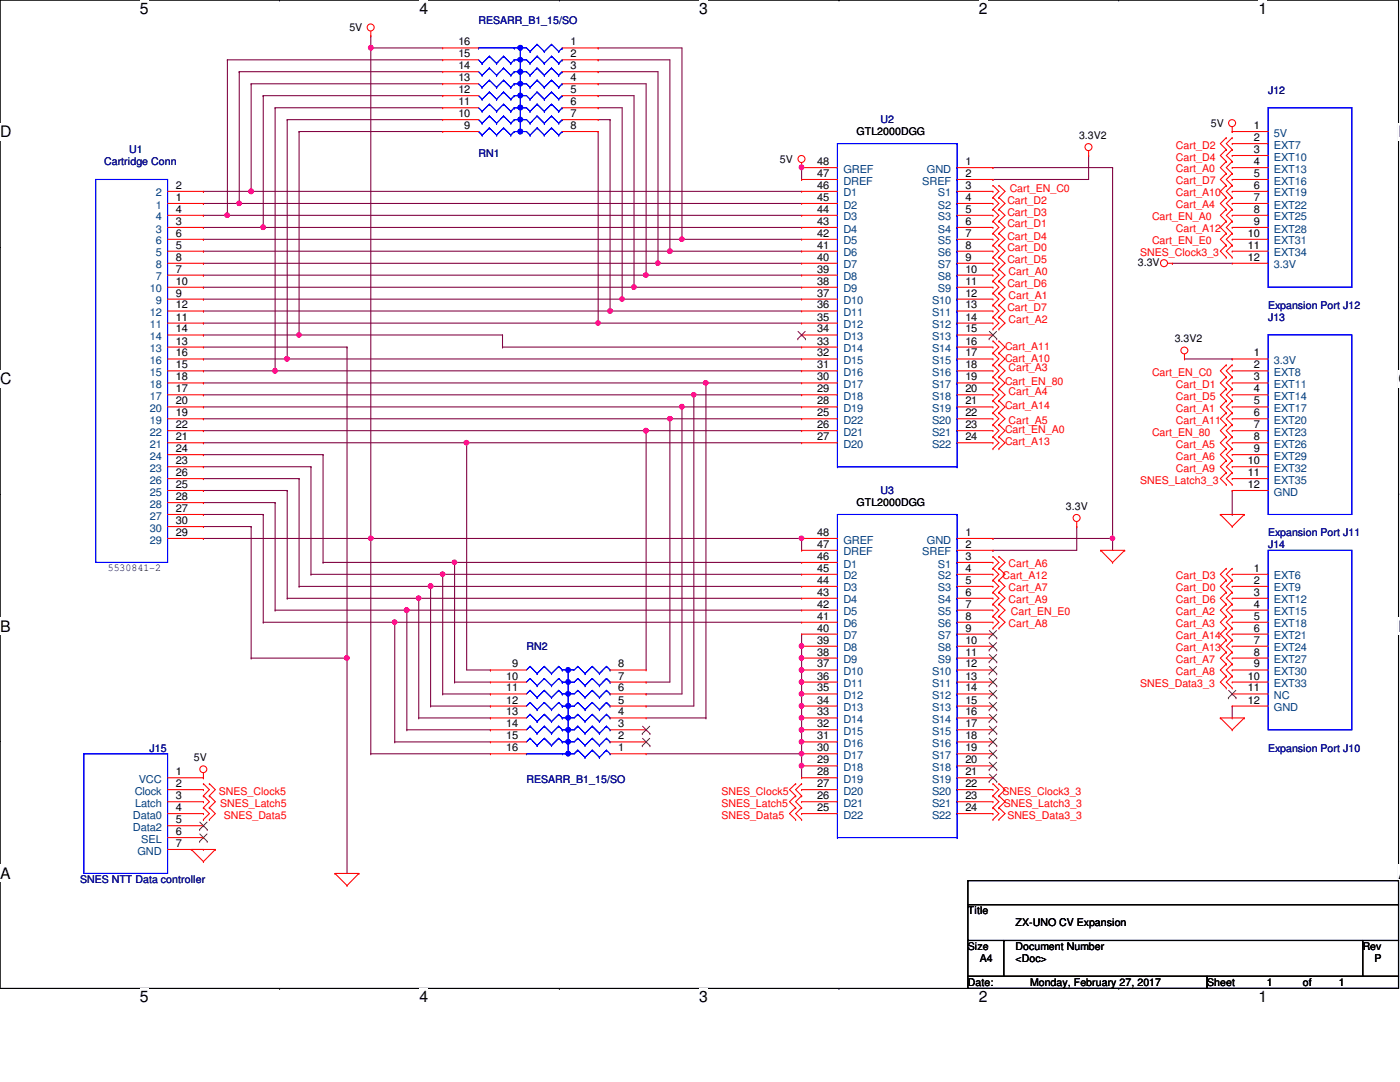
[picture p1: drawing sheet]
<svg xmlns="http://www.w3.org/2000/svg" width="279mm" height="216mm" viewBox="0 0 279 216" stroke-linecap="round" stroke-linejoin="round" font-family="sans-serif">
<defs><g id="words">
<g font-size="3.1">
<text x="27.9" y="2.8">5</text>
<text x="83.7" y="2.8">4</text>
<text x="139.5" y="2.8">3</text>
<text x="195.3" y="2.8">2</text>
<text x="251.2" y="2.8">1</text>
<text x="0" y="27.4">D</text>
<text x="279.1" y="27.4">D</text>
<text x="0" y="76.7">C</text>
<text x="279.1" y="76.7">C</text>
<text x="0" y="126">B</text>
<text x="279.1" y="126">B</text>
<text x="0" y="175.3">A</text>
<text x="279.1" y="175.3">A</text>
<text x="27.9" y="200">5</text>
<text x="83.7" y="200">4</text>
<text x="139.5" y="200">3</text>
<text x="195.3" y="200">2</text>
<text x="251.2" y="200">1</text>
</g>
<g font-size="2.2">
<text x="91.5" y="9.1">16</text>
<text x="91.5" y="11.4">15</text>
<text x="113.9" y="9.1">1</text>
<text x="113.9" y="11.4">2</text>
<text x="91.5" y="13.8">14</text>
<text x="91.5" y="16.2">13</text>
<text x="113.9" y="13.8">3</text>
<text x="113.9" y="16.2">4</text>
<text x="91.5" y="18.6">12</text>
<text x="91.5" y="21">11</text>
<text x="91.5" y="23.4">10</text>
<text x="113.9" y="18.6">5</text>
<text x="113.9" y="21">6</text>
<text x="113.9" y="23.4">7</text>
<text x="92.7" y="25.7">9</text>
<text x="113.9" y="25.7">8</text>
<text x="250.2" y="25.7">1</text>
<text x="250.2" y="28.2">2</text>
<text x="163.1" y="35.3">47</text>
<text x="163.1" y="32.9">48</text>
<text x="192.7" y="32.9">1</text>
<text x="192.7" y="35.3">2</text>
<text x="250.2" y="30.5">3</text>
<text x="250.2" y="32.9">4</text>
<text x="250.2" y="35.3">5</text>
<text x="35.1" y="40.1">1</text>
<text x="35.1" y="37.7">2</text>
<text x="163.1" y="40.1">45</text>
<text x="163.1" y="37.7">46</text>
<text x="192.7" y="37.7">3</text>
<text x="192.7" y="40.1">4</text>
<text x="250.2" y="37.7">6</text>
<text x="250.2" y="40.1">7</text>
<text x="35.1" y="44.9">3</text>
<text x="35.1" y="42.5">4</text>
<text x="35.1" y="47.2">6</text>
<text x="163.1" y="47.2">42</text>
<text x="163.1" y="44.9">43</text>
<text x="163.1" y="42.5">44</text>
<text x="192.7" y="42.5">5</text>
<text x="192.7" y="44.9">6</text>
<text x="192.7" y="47.2">7</text>
<text x="249" y="47.2">10</text>
<text x="250.2" y="42.5">8</text>
<text x="250.2" y="44.9">9</text>
<text x="35.1" y="49.6">5</text>
<text x="35.1" y="52">8</text>
<text x="163.1" y="52">40</text>
<text x="163.1" y="49.6">41</text>
<text x="192.7" y="49.6">8</text>
<text x="192.7" y="52">9</text>
<text x="249" y="49.6">11</text>
<text x="249" y="52">12</text>
<text x="35.1" y="54.4">7</text>
<text x="35.1" y="59.2">9</text>
<text x="35.1" y="56.8">10</text>
<text x="163.1" y="59.2">37</text>
<text x="163.1" y="56.8">38</text>
<text x="163.1" y="54.4">39</text>
<text x="192.7" y="54.4">10</text>
<text x="192.7" y="56.8">11</text>
<text x="192.7" y="59.2">12</text>
<text x="35.1" y="64">11</text>
<text x="35.1" y="61.6">12</text>
<text x="163.1" y="64">35</text>
<text x="163.1" y="61.6">36</text>
<text x="192.7" y="61.6">13</text>
<text x="192.7" y="64">14</text>
<text x="35.1" y="68.7">13</text>
<text x="35.1" y="66.3">14</text>
<text x="35.1" y="71.1">16</text>
<text x="163.1" y="71.1">32</text>
<text x="163.1" y="68.7">33</text>
<text x="163.1" y="66.3">34</text>
<text x="192.7" y="66.3">15</text>
<text x="192.7" y="68.7">16</text>
<text x="192.7" y="71.1">17</text>
<text x="250.2" y="71.1">1</text>
<text x="35.1" y="73.5">15</text>
<text x="35.1" y="75.9">18</text>
<text x="163.1" y="75.9">30</text>
<text x="163.1" y="73.5">31</text>
<text x="192.7" y="73.5">18</text>
<text x="192.7" y="75.9">19</text>
<text x="250.2" y="73.5">2</text>
<text x="250.2" y="75.9">3</text>
<text x="35.1" y="78.3">17</text>
<text x="35.1" y="83.1">19</text>
<text x="35.1" y="80.7">20</text>
<text x="163.1" y="83.1">25</text>
<text x="163.1" y="80.7">28</text>
<text x="163.1" y="78.3">29</text>
<text x="192.7" y="78.3">20</text>
<text x="192.7" y="80.7">21</text>
<text x="192.7" y="83.1">22</text>
<text x="250.2" y="78.3">4</text>
<text x="250.2" y="80.7">5</text>
<text x="250.2" y="83.1">6</text>
<text x="35.1" y="87.8">21</text>
<text x="35.1" y="85.4">22</text>
<text x="163.1" y="85.4">26</text>
<text x="163.1" y="87.8">27</text>
<text x="192.7" y="85.4">23</text>
<text x="192.7" y="87.8">24</text>
<text x="250.2" y="85.4">7</text>
<text x="250.2" y="87.8">8</text>
<text x="35.1" y="92.6">23</text>
<text x="35.1" y="90.2">24</text>
<text x="35.1" y="95">26</text>
<text x="249" y="92.6">10</text>
<text x="249" y="95">11</text>
<text x="250.2" y="90.2">9</text>
<text x="35.1" y="97.4">25</text>
<text x="35.1" y="99.8">28</text>
<text x="249" y="97.4">12</text>
<text x="35.1" y="102.2">27</text>
<text x="35.1" y="106.9">29</text>
<text x="35.1" y="104.6">30</text>
<text x="163.1" y="106.9">48</text>
<text x="192.7" y="106.9">1</text>
<text x="163.1" y="111.7">46</text>
<text x="163.1" y="109.3">47</text>
<text x="192.7" y="109.3">2</text>
<text x="192.7" y="111.7">3</text>
<text x="163.1" y="118.9">43</text>
<text x="163.1" y="116.5">44</text>
<text x="163.1" y="114.1">45</text>
<text x="192.7" y="114.1">4</text>
<text x="192.7" y="116.5">5</text>
<text x="192.7" y="118.9">6</text>
<text x="250.2" y="114.1">1</text>
<text x="250.2" y="116.5">2</text>
<text x="250.2" y="118.9">3</text>
<text x="163.1" y="123.7">41</text>
<text x="163.1" y="121.2">42</text>
<text x="192.7" y="121.2">7</text>
<text x="192.7" y="123.7">8</text>
<text x="250.2" y="121.2">4</text>
<text x="250.2" y="123.7">5</text>
<text x="163.1" y="130.8">38</text>
<text x="163.1" y="128.4">39</text>
<text x="163.1" y="126">40</text>
<text x="192.7" y="126">9</text>
<text x="192.7" y="128.4">10</text>
<text x="192.7" y="130.8">11</text>
<text x="250.2" y="126">6</text>
<text x="250.2" y="128.4">7</text>
<text x="250.2" y="130.8">8</text>
<text x="101" y="138">11</text>
<text x="101" y="135.6">10</text>
<text x="102.2" y="133.2">9</text>
<text x="123.4" y="138">6</text>
<text x="123.4" y="135.6">7</text>
<text x="123.4" y="133.2">8</text>
<text x="163.1" y="138">35</text>
<text x="163.1" y="135.6">36</text>
<text x="163.1" y="133.2">37</text>
<text x="192.7" y="133.2">12</text>
<text x="192.7" y="135.6">13</text>
<text x="192.7" y="138">14</text>
<text x="249" y="135.6">10</text>
<text x="249" y="138">11</text>
<text x="250.2" y="133.2">9</text>
<text x="101" y="142.7">13</text>
<text x="101" y="140.4">12</text>
<text x="123.4" y="142.7">4</text>
<text x="123.4" y="140.4">5</text>
<text x="163.1" y="142.7">33</text>
<text x="163.1" y="140.4">34</text>
<text x="192.7" y="140.4">15</text>
<text x="192.7" y="142.7">16</text>
<text x="249" y="140.4">12</text>
<text x="101" y="149.9">16</text>
<text x="101" y="147.5">15</text>
<text x="101" y="145.1">14</text>
<text x="123.4" y="149.9">1</text>
<text x="123.4" y="147.5">2</text>
<text x="123.4" y="145.1">3</text>
<text x="163.1" y="149.9">30</text>
<text x="163.1" y="147.5">31</text>
<text x="163.1" y="145.1">32</text>
<text x="192.7" y="145.1">17</text>
<text x="192.7" y="147.5">18</text>
<text x="192.7" y="149.9">19</text>
<text x="35.1" y="154.7">1</text>
<text x="163.1" y="154.7">28</text>
<text x="163.1" y="152.3">29</text>
<text x="192.7" y="152.3">20</text>
<text x="192.7" y="154.7">21</text>
<text x="35.1" y="157.1">2</text>
<text x="35.1" y="159.5">3</text>
<text x="35.1" y="161.8">4</text>
<text x="163.1" y="161.8">25</text>
<text x="163.1" y="159.5">26</text>
<text x="163.1" y="157.1">27</text>
<text x="192.7" y="157.1">22</text>
<text x="192.7" y="159.5">23</text>
<text x="192.7" y="161.8">24</text>
<text x="35.1" y="164.3">5</text>
<text x="35.1" y="166.6">6</text>
<text x="35.1" y="169">7</text>
</g>
<g font-size="2.2" fill="#004080">
<text x="254.3" y="27.3">5V</text>
<text x="254.3" y="29.7">EXT7</text>
<text x="168.3" y="34.5">GREF</text>
<text x="185" y="34.5">GND</text>
<text x="254.3" y="32">EXT10</text>
<text x="254.3" y="34.5">EXT13</text>
<text x="31.1" y="41.6">1</text>
<text x="31.1" y="39.2">2</text>
<text x="168.3" y="41.6">D2</text>
<text x="168.3" y="39.2">D1</text>
<text x="168.3" y="36.8">DREF</text>
<text x="184.1" y="36.8">SREF</text>
<text x="187.2" y="39.2">S1</text>
<text x="187.2" y="41.6">S2</text>
<text x="254.3" y="36.8">EXT16</text>
<text x="254.3" y="39.2">EXT19</text>
<text x="254.3" y="41.6">EXT22</text>
<text x="31.1" y="46.4">3</text>
<text x="31.1" y="44">4</text>
<text x="168.3" y="46.4">D4</text>
<text x="168.3" y="44">D3</text>
<text x="187.2" y="44">S3</text>
<text x="187.2" y="46.4">S4</text>
<text x="254.3" y="44">EXT25</text>
<text x="254.3" y="46.4">EXT28</text>
<text x="31.1" y="51.1">5</text>
<text x="31.1" y="48.8">6</text>
<text x="31.1" y="53.6">8</text>
<text x="168.3" y="53.6">D7</text>
<text x="168.3" y="51.1">D6</text>
<text x="168.3" y="48.8">D5</text>
<text x="187.2" y="48.8">S5</text>
<text x="187.2" y="51.1">S6</text>
<text x="187.2" y="53.6">S7</text>
<text x="254.3" y="48.8">EXT31</text>
<text x="254.3" y="51.1">EXT34</text>
<text x="254.3" y="53.6">3.3V</text>
<text x="29.9" y="58.3">10</text>
<text x="31.1" y="55.9">7</text>
<text x="168.3" y="58.3">D9</text>
<text x="168.3" y="55.9">D8</text>
<text x="187.2" y="55.9">S8</text>
<text x="187.2" y="58.3">S9</text>
<text x="29.9" y="65.5">11</text>
<text x="29.9" y="63.1">12</text>
<text x="31.1" y="60.7">9</text>
<text x="168.3" y="65.5">D12</text>
<text x="168.3" y="63.1">D11</text>
<text x="168.3" y="60.7">D10</text>
<text x="186" y="60.7">S10</text>
<text x="186" y="63.1">S11</text>
<text x="186" y="65.5">S12</text>
<text x="29.9" y="70.3">13</text>
<text x="29.9" y="67.9">14</text>
<text x="168.3" y="70.3">D14</text>
<text x="168.3" y="67.9">D13</text>
<text x="186" y="67.9">S13</text>
<text x="186" y="70.3">S14</text>
<text x="29.9" y="75">15</text>
<text x="29.9" y="72.6">16</text>
<text x="29.9" y="77.4">18</text>
<text x="168.3" y="77.4">D17</text>
<text x="168.3" y="75">D16</text>
<text x="168.3" y="72.6">D15</text>
<text x="186" y="72.6">S15</text>
<text x="186" y="75">S16</text>
<text x="186" y="77.4">S17</text>
<text x="254.3" y="72.6">3.3V</text>
<text x="254.3" y="75">EXT8</text>
<text x="254.3" y="77.4">EXT11</text>
<text x="29.9" y="79.8">17</text>
<text x="29.9" y="82.2">20</text>
<text x="168.3" y="82.2">D19</text>
<text x="168.3" y="79.8">D18</text>
<text x="186" y="79.8">S18</text>
<text x="186" y="82.2">S19</text>
<text x="254.3" y="79.8">EXT14</text>
<text x="254.3" y="82.2">EXT17</text>
<text x="29.9" y="84.6">19</text>
<text x="29.9" y="89.4">21</text>
<text x="29.9" y="87">22</text>
<text x="168.3" y="84.6">D22</text>
<text x="168.3" y="87">D21</text>
<text x="168.3" y="89.4">D20</text>
<text x="186" y="84.6">S20</text>
<text x="186" y="87">S21</text>
<text x="186" y="89.4">S22</text>
<text x="254.3" y="84.6">EXT20</text>
<text x="254.3" y="87">EXT23</text>
<text x="254.3" y="89.4">EXT26</text>
<text x="29.9" y="94.1">23</text>
<text x="29.9" y="91.7">24</text>
<text x="254.3" y="91.7">EXT29</text>
<text x="254.3" y="94.1">EXT32</text>
<text x="29.9" y="98.9">25</text>
<text x="29.9" y="96.5">26</text>
<text x="29.9" y="101.3">28</text>
<text x="254.3" y="96.5">EXT35</text>
<text x="254.3" y="98.9">GND</text>
<text x="29.9" y="103.7">27</text>
<text x="29.9" y="106.1">30</text>
<text x="29.9" y="108.5">29</text>
<text x="168.3" y="113.2">D1</text>
<text x="168.3" y="110.8">DREF</text>
<text x="168.3" y="108.5">GREF</text>
<text x="184.1" y="110.8">SREF</text>
<text x="185" y="108.5">GND</text>
<text x="187.2" y="113.2">S1</text>
<text x="168.3" y="118">D3</text>
<text x="168.3" y="115.6">D2</text>
<text x="187.2" y="115.6">S2</text>
<text x="187.2" y="118">S3</text>
<text x="254.3" y="115.6">EXT6</text>
<text x="254.3" y="118">EXT9</text>
<text x="168.3" y="125.2">D6</text>
<text x="168.3" y="122.8">D5</text>
<text x="168.3" y="120.4">D4</text>
<text x="187.2" y="120.4">S4</text>
<text x="187.2" y="122.8">S5</text>
<text x="187.2" y="125.2">S6</text>
<text x="254.3" y="120.4">EXT12</text>
<text x="254.3" y="122.8">EXT15</text>
<text x="254.3" y="125.2">EXT18</text>
<text x="168.3" y="130">D8</text>
<text x="168.3" y="127.6">D7</text>
<text x="187.2" y="127.6">S7</text>
<text x="187.2" y="130">S8</text>
<text x="254.3" y="127.6">EXT21</text>
<text x="254.3" y="130">EXT24</text>
<text x="168.3" y="137.1">D11</text>
<text x="168.3" y="134.7">D10</text>
<text x="168.3" y="132.3">D9</text>
<text x="186" y="134.7">S10</text>
<text x="186" y="137.1">S11</text>
<text x="187.2" y="132.3">S9</text>
<text x="254.3" y="132.3">EXT27</text>
<text x="254.3" y="134.7">EXT30</text>
<text x="254.3" y="137.1">EXT33</text>
<text x="168.3" y="141.9">D13</text>
<text x="168.3" y="139.5">D12</text>
<text x="186" y="139.5">S12</text>
<text x="186" y="141.9">S13</text>
<text x="254.3" y="139.5">NC</text>
<text x="254.3" y="141.9">GND</text>
<text x="168.3" y="149.1">D16</text>
<text x="168.3" y="146.6">D15</text>
<text x="168.3" y="144.3">D14</text>
<text x="186" y="144.3">S14</text>
<text x="186" y="146.6">S15</text>
<text x="186" y="149.1">S16</text>
<text x="168.3" y="153.8">D18</text>
<text x="168.3" y="151.4">D17</text>
<text x="186" y="151.4">S17</text>
<text x="186" y="153.8">S18</text>
<text x="26.9" y="158.6">Clock</text>
<text x="27" y="161">Latch</text>
<text x="27.7" y="156.2">VCC</text>
<text x="168.3" y="161">D21</text>
<text x="168.3" y="158.6">D20</text>
<text x="168.3" y="156.2">D19</text>
<text x="186" y="156.2">S19</text>
<text x="186" y="158.6">S20</text>
<text x="186" y="161">S21</text>
<text x="26.5" y="163.4">Data0</text>
<text x="26.5" y="165.8">Data2</text>
<text x="168.3" y="163.4">D22</text>
<text x="186" y="163.4">S22</text>
<text x="27.4" y="170.5">GND</text>
<text x="28.2" y="168.1">SEL</text>
</g>
<g font-size="2.1" fill="#000080">
<text x="95.5" y="4.8">RESARR_B1_15/SO</text>
<text x="253.1" y="18.7">J12</text>
<text x="175.7" y="24.6">U2</text>
<text x="20.8" y="33">Cartridge Conn</text>
<text x="25.8" y="30.6">U1</text>
<text x="95.5" y="31.3">RN1</text>
<text x="253.1" y="61.6">Expansion Port J12</text>
<text x="253.1" y="64">J13</text>
<text x="175.7" y="98.6">U3</text>
<text x="253.1" y="107">Expansion Port J11</text>
<text x="253.1" y="109.4">J14</text>
<text x="105.1" y="129.7">RN2</text>
<text x="29.8" y="150">J15</text>
<text x="253.1" y="150">Expansion Port J10</text>
<text x="105.1" y="156.2">RESARR_B1_15/SO</text>
<text x="16" y="176.2">SNES NTT Data controller</text>
</g>
<g font-size="2.1">
<text x="69.7" y="6.3">5V</text>
<text x="170.9" y="27">GTL2000DGG</text>
<text x="215.3" y="27.7">3.3V2</text>
<text x="241.6" y="25.4">5V</text>
<text x="155.7" y="32.5">5V</text>
<text x="227.1" y="53">3.3V</text>
<text x="234.4" y="68.3">3.3V2</text>
<text x="170.9" y="101">GTL2000DGG</text>
<text x="212.7" y="101.8">3.3V</text>
<text x="21.5" y="113.9">5530841-2</text>
<text x="38.7" y="151.9">5V</text>
<text x="193.2" y="182.5">Title</text>
<text x="202.7" y="184.8">ZX-UNO CV Expansion</text>
<text x="193.2" y="189.6">Size</text>
<text x="195.5" y="192">A4</text>
<text x="202.7" y="192">&lt;Doc&gt;</text>
<text x="202.7" y="189.6">Document Number</text>
<text x="271.9" y="189.6">Rev</text>
<text x="274.3" y="192">P</text>
<text x="193.2" y="196.8">Date:</text>
<text x="205.6" y="196.8">Monday, February 27, 2017</text>
<text x="240.9" y="196.8">Sheet</text>
<text x="252.9" y="196.8">1</text>
<text x="260" y="196.8">of</text>
<text x="267.2" y="196.8">1</text>
</g>
<g font-size="2.1" fill="#f00">
<text x="234.7" y="29.6">Cart_D2</text>
<text x="234.7" y="32">Cart_D4</text>
<text x="234.7" y="34.4">Cart_A0</text>
<text x="201" y="40.6">Cart_D2</text>
<text x="201.5" y="38.2">Cart_EN_C0</text>
<text x="234.7" y="41.6">Cart_A4</text>
<text x="234.7" y="36.8">Cart_D7</text>
<text x="234.7" y="39.2">Cart_A10</text>
<text x="201" y="45.4">Cart_D1</text>
<text x="201" y="43">Cart_D3</text>
<text x="201" y="47.8">Cart_D4</text>
<text x="229.9" y="44">Cart_EN_A0</text>
<text x="234.7" y="46.4">Cart_A12</text>
<text x="201" y="50.2">Cart_D0</text>
<text x="201" y="52.6">Cart_D5</text>
<text x="227.5" y="51.1">SNES_Clock3_3</text>
<text x="229.9" y="48.7">Cart_EN_E0</text>
<text x="201" y="57.3">Cart_D6</text>
<text x="201.3" y="54.9">Cart_A0</text>
<text x="201.3" y="59.7">Cart_A1</text>
<text x="201" y="62.1">Cart_D7</text>
<text x="201.3" y="64.5">Cart_A2</text>
<text x="200.6" y="69.8">Cart_A11</text>
<text x="200.6" y="72.1">Cart_A10</text>
<text x="200.6" y="76.9">Cart_EN_80</text>
<text x="201.3" y="74">Cart_A3</text>
<text x="229.9" y="75">Cart_EN_C0</text>
<text x="234.7" y="77.4">Cart_D1</text>
<text x="200.6" y="81.7">Cart_A14</text>
<text x="201.3" y="78.8">Cart_A4</text>
<text x="234.7" y="79.8">Cart_D5</text>
<text x="234.7" y="82.2">Cart_A1</text>
<text x="200.6" y="88.9">Cart_A13</text>
<text x="200.6" y="86.5">Cart_EN_A0</text>
<text x="201.3" y="84.5">Cart_A5</text>
<text x="229.9" y="87">Cart_EN_80</text>
<text x="234.7" y="89.3">Cart_A5</text>
<text x="234.7" y="84.5">Cart_A11</text>
<text x="234.7" y="94.1">Cart_A9</text>
<text x="234.7" y="91.7">Cart_A6</text>
<text x="227.5" y="96.5">SNES_Latch3_3</text>
<text x="201.3" y="113.2">Cart_A6</text>
<text x="200.1" y="115.6">Cart_A12</text>
<text x="201.3" y="118">Cart_A7</text>
<text x="234.7" y="118">Cart_D0</text>
<text x="234.7" y="115.6">Cart_D3</text>
<text x="201.3" y="125.1">Cart_A8</text>
<text x="201.3" y="120.4">Cart_A9</text>
<text x="201.8" y="122.8">Cart_EN_E0</text>
<text x="234.7" y="120.4">Cart_D6</text>
<text x="234.7" y="122.8">Cart_A2</text>
<text x="234.7" y="125.1">Cart_A3</text>
<text x="234.7" y="127.6">Cart_A14</text>
<text x="234.7" y="129.9">Cart_A13</text>
<text x="227.5" y="137.1">SNES_Data3_3</text>
<text x="234.7" y="134.7">Cart_A8</text>
<text x="234.7" y="132.3">Cart_A7</text>
<text x="43.7" y="158.6">SNES_Clock5</text>
<text x="43.9" y="161">SNES_Latch5</text>
<text x="144" y="158.6">SNES_Clock5</text>
<text x="144" y="161">SNES_Latch5</text>
<text x="200.1" y="158.6">SNES_Clock3_3</text>
<text x="200.3" y="161">SNES_Latch3_3</text>
<text x="44.7" y="163.4">SNES_Data5</text>
<text x="144" y="163.4">SNES_Data5</text>
<text x="201" y="163.4">SNES_Data3_3</text>
</g>
</g></defs>
<path d="M0 0h279.1v197.2h-279.1z" fill="none" stroke="#000" stroke-width=".21"/>
<g fill="#fff">
<path d="M27.9 0h1.7v3.5h-1.7z"/>
<path d="M27.9 197.2h1.7v3.5h-1.7z"/>
</g>
<path d="M55.8 0h.1M55.8 197.2h.1" fill="none" stroke="#000" stroke-width=".21"/>
<g fill="#fff">
<path d="M83.7 0h1.7v3.5h-1.7z"/>
<path d="M83.7 197.2h1.7v3.5h-1.7z"/>
</g>
<path d="M111.6 0h.1M111.6 197.2h.1" fill="none" stroke="#000" stroke-width=".21"/>
<g fill="#fff">
<path d="M139.5 0h1.8v3.5h-1.8z"/>
<path d="M139.5 197.2h1.8v3.5h-1.8z"/>
</g>
<path d="M167.4 0h.1M167.4 197.2h.1" fill="none" stroke="#000" stroke-width=".21"/>
<g fill="#fff">
<path d="M195.3 0h1.8v3.5h-1.8z"/>
<path d="M195.3 197.2h1.8v3.5h-1.8z"/>
</g>
<path d="M223.3 0h.1M223.3 197.2h.1" fill="none" stroke="#000" stroke-width=".21"/>
<g fill="#fff">
<path d="M251.2 0h1.7v3.5h-1.7z"/>
<path d="M251.2 197.2h1.7v3.5h-1.7z"/>
<path d="M0 24.6h2.2v3.5h-2.2z"/>
<path d="M279.1 24.6h.3v3.5h-.3z"/>
<path d="M0 73.9h2.2v3.5h-2.2z"/>
<path d="M279.1 73.9h.3v3.5h-.3z"/>
</g>
<path d="M0 49.3h.1M279.1 49.3h.1" fill="none" stroke="#000" stroke-width=".21"/>
<g fill="#fff">
<path d="M0 123.2h2.1v3.5h-2.1z"/>
<path d="M279.1 123.2h.3v3.5h-.3z"/>
</g>
<path d="M0 98.6h.1M279.1 98.6h.1" fill="none" stroke="#000" stroke-width=".21"/>
<path d="M0 98.6h.1M279.1 98.6h.1" fill="none" stroke="#000" stroke-width=".2"/>
<g fill="#fff">
<path d="M0 172.6h2.1v3.4h-2.1z"/>
<path d="M279.1 172.6h.3v3.4h-.3z"/>
</g>
<path d="M0 147.9h.1M279.1 147.9h.1" fill="none" stroke="#000" stroke-width=".21"/>
<path d="M47.8 40.6h.1M47.8 40.6h112.2M69.3 131.3h.1M69.3 131.3v43" fill="none" stroke="#800040" stroke-width=".21"/>
<circle cx="47.7" cy="40.6" r=".45" fill="#f0f"/>
<circle cx="47.7" cy="40.6" r=".45" fill="none" stroke="#f0f" stroke-width=".21"/>
<path d="M52.5 45.4h.1M52.5 45.4h107.5" fill="none" stroke="#800040" stroke-width=".21"/>
<circle cx="52.5" cy="45.3" r=".46" fill="#f0f"/>
<circle cx="52.5" cy="45.3" r=".46" fill="none" stroke="#f0f" stroke-width=".21"/>
<path d="M128.9 54.9h.1M128.9 54.9h31.1" fill="none" stroke="#800040" stroke-width=".21"/>
<circle cx="128.9" cy="54.9" r=".46" fill="#f0f"/>
<circle cx="128.9" cy="54.9" r=".46" fill="none" stroke="#f0f" stroke-width=".21"/>
<path d="M124.2 59.7h.1M124.2 59.7h35.8" fill="none" stroke="#800040" stroke-width=".21"/>
<circle cx="124.1" cy="59.7" r=".45" fill="#f0f"/>
<circle cx="124.1" cy="59.7" r=".45" fill="none" stroke="#f0f" stroke-width=".21"/>
<g fill="none" stroke="#800040" stroke-width=".21">
<path d="M74 9.6h.1M74 9.6v140.8M59.7 66.8h.1M59.7 66.8h40.6M138.5 78.8h.1M138.5 78.8h21.5M40.6 90.7h.1M40.6 93.1h.1M40.6 95.5h.1M40.6 97.9h.1M40.6 90.7h23.9M40.6 93.1h21.5"/>
<path d="M40.6 95.5h19.1M40.6 97.9h16.7M57.3 97.9h.1M57.3 97.9v21.5M59.7 95.5h.1M59.7 95.5v21.5M62.1 93.1h.1M62.1 93.1v21.5M64.5 90.7h.1M64.5 90.7v21.5M136.1 81.2h.1M136.1 81.2h23.9"/>
<path d="M40.6 100.3h.1M40.6 102.7h.1M40.6 105.1h.1M40.6 107.4h.1M40.6 100.3h14.3M40.6 102.7h11.9M40.6 105.1h9.5M40.6 107.4h33.4M50.1 105.1h.1M50.1 105.1v26.2M52.5 102.7h.1M52.5 102.7v21.5"/>
<path d="M54.9 100.3h.1M54.9 100.3v21.5M74 107.4h.1M50.1 131.3h.1M50.1 131.3h19.2"/>
</g>
<circle cx="74" cy="9.5" r=".47" fill="#f0f"/>
<circle cx="74" cy="9.5" r=".47" fill="none" stroke="#f0f" stroke-width=".21"/>
<g fill="none" stroke="#800040" stroke-width=".21">
<path d="M45.4 11.9h.1M45.4 11.9h42.9M47.8 14.3h.1M47.8 14.3h40.5M47.8 14.3v26.3M50.1 16.7h.1M50.1 16.7h38.2M52.5 19.1h.1M52.5 19.1h35.8M52.5 19.1v26.3h-11.9M54.9 21.5h.1M54.9 21.5h33.4"/>
<path d="M57.3 23.9h.1M57.3 23.9h31M59.7 26.2h.1M59.7 26.2h28.6M40.6 45.4h.1M131.3 52.5h.1M131.3 52.5h28.7"/>
</g>
<circle cx="131.3" cy="52.5" r=".45" fill="#f0f"/>
<circle cx="131.3" cy="52.5" r=".45" fill="none" stroke="#f0f" stroke-width=".21"/>
<path d="M40.6 54.9h.1M40.6 54.9h88.3M126.5 57.3h.1M126.5 57.3h33.5" fill="none" stroke="#800040" stroke-width=".21"/>
<circle cx="126.5" cy="57.3" r=".46" fill="#f0f"/>
<circle cx="126.5" cy="57.3" r=".46" fill="none" stroke="#f0f" stroke-width=".21"/>
<path d="M121.8 62.1h.1M121.8 62.1h38.2" fill="none" stroke="#800040" stroke-width=".21"/>
<circle cx="121.7" cy="62.1" r=".47" fill="#f0f"/>
<circle cx="121.7" cy="62.1" r=".47" fill="none" stroke="#f0f" stroke-width=".21"/>
<path d="M119.4 64.5h.1M119.4 64.5h40.6" fill="none" stroke="#800040" stroke-width=".21"/>
<circle cx="119.4" cy="64.4" r=".45" fill="#f0f"/>
<circle cx="119.4" cy="64.4" r=".45" fill="none" stroke="#f0f" stroke-width=".21"/>
<path d="M57.3 71.6h.1M57.3 71.6h102.7" fill="none" stroke="#800040" stroke-width=".21"/>
<circle cx="57.3" cy="71.6" r=".46" fill="#f0f"/>
<circle cx="57.3" cy="71.6" r=".46" fill="none" stroke="#f0f" stroke-width=".21"/>
<path d="M54.9 74h.1M54.9 74h105.1" fill="none" stroke="#800040" stroke-width=".21"/>
<circle cx="54.9" cy="74" r=".46" fill="#f0f"/>
<circle cx="54.9" cy="74" r=".46" fill="none" stroke="#f0f" stroke-width=".21"/>
<path d="M133.7 83.6h.1M133.7 83.6h26.3M74 150.4h.1M74 150.4h23.9" fill="none" stroke="#800040" stroke-width=".21"/>
<circle cx="133.7" cy="83.5" r=".46" fill="#f0f"/>
<circle cx="133.7" cy="83.5" r=".46" fill="none" stroke="#f0f" stroke-width=".21"/>
<path d="M93.1 88.3h.1M93.1 88.3h66.9M74 107.4h.1M74 107.4h86" fill="none" stroke="#800040" stroke-width=".21"/>
<circle cx="159.9" cy="107.4" r=".45" fill="#f0f"/>
<circle cx="159.9" cy="107.4" r=".45" fill="none" stroke="#f0f" stroke-width=".21"/>
<circle cx="74" cy="107.4" r=".46" fill="#f0f"/>
<circle cx="74" cy="107.4" r=".46" fill="none" stroke="#f0f" stroke-width=".21"/>
<path d="M90.7 112.2h.1M90.7 112.2h69.3" fill="none" stroke="#800040" stroke-width=".21"/>
<circle cx="90.7" cy="112.2" r=".45" fill="#f0f"/>
<circle cx="90.7" cy="112.2" r=".45" fill="none" stroke="#f0f" stroke-width=".21"/>
<path d="M85.9 117h.1M85.9 117h74.1" fill="none" stroke="#800040" stroke-width=".21"/>
<circle cx="85.9" cy="117" r=".47" fill="#f0f"/>
<circle cx="85.9" cy="117" r=".47" fill="none" stroke="#f0f" stroke-width=".21"/>
<path d="M160 148h.1M160 148v2.4" fill="none" stroke="#800040" stroke-width=".21"/>
<circle cx="159.9" cy="148" r=".45" fill="#f0f"/>
<circle cx="159.9" cy="148" r=".45" fill="none" stroke="#f0f" stroke-width=".21"/>
<path d="M160 126.5h.1M160 136.1h.1M160 126.5v2.4M160 136.1v2.4" fill="none" stroke="#800040" stroke-width=".21"/>
<circle cx="159.9" cy="136.1" r=".45" fill="#f0f"/>
<circle cx="159.9" cy="136.1" r=".45" fill="none" stroke="#f0f" stroke-width=".21"/>
<path d="M160 128.9h.1M160 128.9v2.4" fill="none" stroke="#800040" stroke-width=".21"/>
<circle cx="159.9" cy="128.9" r=".46" fill="#f0f"/>
<circle cx="159.9" cy="128.9" r=".46" fill="none" stroke="#f0f" stroke-width=".21"/>
<path d="M160 138.5h.1M160 138.5v2.4" fill="none" stroke="#800040" stroke-width=".21"/>
<circle cx="159.9" cy="138.4" r=".45" fill="#f0f"/>
<circle cx="159.9" cy="138.4" r=".45" fill="none" stroke="#f0f" stroke-width=".21"/>
<path d="M160 140.9h.1M160 140.9v2.4" fill="none" stroke="#800040" stroke-width=".21"/>
<circle cx="159.9" cy="140.8" r=".46" fill="#f0f"/>
<circle cx="159.9" cy="140.8" r=".46" fill="none" stroke="#f0f" stroke-width=".21"/>
<path d="M160 131.3h.1M160 131.3v2.4" fill="none" stroke="#800040" stroke-width=".21"/>
<circle cx="159.9" cy="131.3" r=".45" fill="#f0f"/>
<circle cx="159.9" cy="131.3" r=".45" fill="none" stroke="#f0f" stroke-width=".21"/>
<path d="M160 143.3h.1M160 143.3v2.3" fill="none" stroke="#800040" stroke-width=".21"/>
<circle cx="159.9" cy="143.2" r=".45" fill="#f0f"/>
<circle cx="159.9" cy="143.2" r=".45" fill="none" stroke="#f0f" stroke-width=".21"/>
<path d="M160 133.7h.1M160 133.7v2.4" fill="none" stroke="#800040" stroke-width=".21"/>
<circle cx="159.9" cy="133.7" r=".46" fill="#f0f"/>
<circle cx="159.9" cy="133.7" r=".46" fill="none" stroke="#f0f" stroke-width=".21"/>
<path d="M160 145.6h.1M160 145.6v2.4" fill="none" stroke="#800040" stroke-width=".21"/>
<circle cx="159.9" cy="145.6" r=".46" fill="#f0f"/>
<circle cx="159.9" cy="145.6" r=".46" fill="none" stroke="#f0f" stroke-width=".21"/>
<path d="M160 150.4h.1M160 150.4v2.4" fill="none" stroke="#800040" stroke-width=".21"/>
<circle cx="159.9" cy="150.4" r=".45" fill="#f0f"/>
<circle cx="159.9" cy="150.4" r=".45" fill="none" stroke="#f0f" stroke-width=".21"/>
<path d="M160 152.8h.1M160 152.8v2.4" fill="none" stroke="#800040" stroke-width=".21"/>
<circle cx="159.9" cy="152.8" r=".46" fill="#f0f"/>
<circle cx="159.9" cy="152.8" r=".46" fill="none" stroke="#f0f" stroke-width=".21"/>
<path d="M136.1 47.8h.1M136.1 47.8h23.9" fill="none" stroke="#800040" stroke-width=".21"/>
<circle cx="136.1" cy="47.7" r=".45" fill="#f0f"/>
<circle cx="136.1" cy="47.7" r=".45" fill="none" stroke="#f0f" stroke-width=".21"/>
<path d="M50.1 38.2h.1M50.1 38.2h109.9M40.6 40.6h.1M40.6 40.6h7.2" fill="none" stroke="#800040" stroke-width=".21"/>
<circle cx="50.1" cy="38.2" r=".47" fill="#f0f"/>
<circle cx="50.1" cy="38.2" r=".47" fill="none" stroke="#f0f" stroke-width=".21"/>
<path d="M45.4 43h.1M45.4 43h114.6" fill="none" stroke="#800040" stroke-width=".21"/>
<circle cx="45.3" cy="42.9" r=".46" fill="#f0f"/>
<circle cx="45.3" cy="42.9" r=".46" fill="none" stroke="#f0f" stroke-width=".21"/>
<path d="M74 9.6h.1M74 9.6h14.3M222 33.4h.1M222 33.4v74h-23.8M160 107.4h.1M160 107.4v2.4M198.2 107.4h.1" fill="none" stroke="#800040" stroke-width=".21"/>
<circle cx="222" cy="107.4" r=".45" fill="#f0f"/>
<circle cx="222" cy="107.4" r=".45" fill="none" stroke="#f0f" stroke-width=".21"/>
<g fill="none" stroke="#800040" stroke-width=".21">
<path d="M74 7.2h.1M74 7.2v2.4M119.4 19.1h.1M119.4 16.7h.1M119.4 14.3h.1M119.4 11.9h.1M119.4 9.6h.1M119.4 19.1h7.1M119.4 16.7h9.5M119.4 14.3h11.9M119.4 11.9h14.3M119.4 9.6h16.7"/>
<path d="M119.4 21.5h.1M119.4 23.9h2.4M119.4 21.5h4.8M121.8 23.9h.1M198.2 33.4h.1M198.2 35.8h.1M198.2 33.4h23.8M217.3 31h.1M217.3 31v4.8h-19.1M40.6 57.3h.1M40.6 47.8h.1M40.6 57.3h85.9"/>
<path d="M40.6 47.8h95.5M133.7 50.1h.1M133.7 50.1h26.3M234 52.5h.1M234 52.5h11.9M236.4 71.6h9.5M245.9 71.6h.1M245.9 97.9v4.8M198.2 109.8h.1M198.2 109.8h16.7M222 107.4h.1M222 107.4v2.4"/>
<path d="M245.9 102.7h.1"/>
</g>
<circle cx="133.7" cy="50.1" r=".47" fill="#f0f"/>
<circle cx="133.7" cy="50.1" r=".47" fill="none" stroke="#f0f" stroke-width=".21"/>
<path d="M160 35.8h.1M160 33.4v2.4M40.6 52.5h.1M40.6 52.5h90.7M100.3 69.3h.1M100.3 66.8h.1M100.3 69.3h59.7M100.3 66.8v2.5" fill="none" stroke="#800040" stroke-width=".21"/>
<circle cx="159.9" cy="33.4" r=".46" fill="#f0f"/>
<circle cx="159.9" cy="33.4" r=".46" fill="none" stroke="#f0f" stroke-width=".21"/>
<g fill="none" stroke="#800040" stroke-width=".21">
<path d="M45.4 11.9v31.1M50.1 16.7v21.5M126.5 19.1v38.2M128.9 16.7v38.2M131.3 14.3v38.2M133.7 11.9v38.2M136.1 9.6v38.2M40.6 38.2h.1M40.6 38.2h9.5M50.1 38.2h.1M59.7 26.2v40.6M119.4 26.2v38.3"/>
<path d="M121.8 23.9v38.2M124.2 21.5v38.2M40.6 43h.1M40.6 50.1h.1M40.6 59.7h.1M40.6 43h4.8M40.6 50.1h93.1M40.6 59.7h83.6M45.4 43h.1M124.2 59.7h.1M126.5 57.3h.1M128.9 54.9h.1"/>
<path d="M131.3 52.5h.1M133.7 50.1h.1M136.1 47.8h.1M40.6 62.1h.1M40.6 64.5h.1M40.6 62.1h81.2M40.6 64.5h78.8M59.7 66.8h.1M119.4 64.5h.1M121.8 62.1h.1"/>
</g>
<circle cx="59.7" cy="66.8" r=".45" fill="#f0f"/>
<circle cx="59.7" cy="66.8" r=".45" fill="none" stroke="#f0f" stroke-width=".21"/>
<g fill="none" stroke="#800040" stroke-width=".21">
<path d="M54.9 21.5v52.5M57.3 23.9v47.7M40.6 66.8h.1M40.6 71.6h.1M40.6 74h.1M40.6 66.8h19.1M40.6 71.6h16.7M40.6 74h14.3M40.6 69.3h28.7M54.9 74h.1M57.3 71.6h.1M69.3 69.3h.1"/>
<path d="M69.3 69.3v62M69.3 131.3h.1"/>
</g>
<circle cx="69.2" cy="131.3" r=".46" fill="#f0f"/>
<circle cx="69.2" cy="131.3" r=".46" fill="none" stroke="#f0f" stroke-width=".21"/>
<path d="M140.9 76.4h.1M140.9 76.4h19.1" fill="none" stroke="#800040" stroke-width=".21"/>
<circle cx="140.8" cy="76.4" r=".46" fill="#f0f"/>
<circle cx="140.8" cy="76.4" r=".46" fill="none" stroke="#f0f" stroke-width=".21"/>
<path d="M40.6 76.4h.1M40.6 76.4h100.3M138.5 78.8h.1M138.5 78.8v62.1M140.9 76.4h.1M140.9 76.4v66.9" fill="none" stroke="#800040" stroke-width=".21"/>
<circle cx="138.4" cy="78.8" r=".45" fill="#f0f"/>
<circle cx="138.4" cy="78.8" r=".45" fill="none" stroke="#f0f" stroke-width=".21"/>
<path d="M40.6 78.8h.1M40.6 78.8h97.9M136.1 81.2h.1M136.1 81.2v57.3" fill="none" stroke="#800040" stroke-width=".21"/>
<circle cx="136.1" cy="81.1" r=".46" fill="#f0f"/>
<circle cx="136.1" cy="81.1" r=".46" fill="none" stroke="#f0f" stroke-width=".21"/>
<path d="M40.6 81.2h.1M40.6 81.2h95.5M64.5 112.2h.1M64.5 112.2h26.2M88.3 114.6h.1M88.3 114.6h71.7" fill="none" stroke="#800040" stroke-width=".21"/>
<circle cx="88.3" cy="114.6" r=".45" fill="#f0f"/>
<circle cx="88.3" cy="114.6" r=".45" fill="none" stroke="#f0f" stroke-width=".21"/>
<path d="M59.7 117h.1M59.7 117h26.2M83.6 119.4h.1M83.6 119.4h76.4" fill="none" stroke="#800040" stroke-width=".21"/>
<circle cx="83.5" cy="119.4" r=".45" fill="#f0f"/>
<circle cx="83.5" cy="119.4" r=".45" fill="none" stroke="#f0f" stroke-width=".21"/>
<path d="M81.2 121.8h.1M81.2 121.8h78.8" fill="none" stroke="#800040" stroke-width=".21"/>
<circle cx="81.1" cy="121.7" r=".47" fill="#f0f"/>
<circle cx="81.1" cy="121.7" r=".47" fill="none" stroke="#f0f" stroke-width=".21"/>
<path d="M40.6 83.6h.1M40.6 83.6h93.1M93.1 88.3h.1M93.1 88.3v45.4M128.9 85.9h.1M128.9 85.9h31.1M133.7 83.6h.1M133.7 83.6v52.5" fill="none" stroke="#800040" stroke-width=".21"/>
<circle cx="93.1" cy="88.3" r=".46" fill="#f0f"/>
<circle cx="93.1" cy="88.3" r=".46" fill="none" stroke="#f0f" stroke-width=".21"/>
<g fill="none" stroke="#800040" stroke-width=".21">
<path d="M40.6 88.3h.1M40.6 88.3h52.5M128.9 85.9h.1M128.9 85.9v47.8M57.3 119.4h.1M57.3 119.4h26.3v23.9M62.1 114.6h.1M62.1 114.6h26.2v23.9M85.9 117v23.9M54.9 121.8h.1M54.9 121.8h26.3v23.8M88.3 138.5h.1"/>
<path d="M128.9 138.5h.1M128.9 136.1h.1M128.9 138.5h7.2M128.9 136.1h4.8M81.2 145.6h.1M83.6 143.3h.1M85.9 140.9h.1M128.9 140.9h.1M128.9 143.3h12M128.9 140.9h9.6M140.9 143.3h.1"/>
</g>
<circle cx="128.9" cy="85.9" r=".47" fill="#f0f"/>
<circle cx="128.9" cy="85.9" r=".47" fill="none" stroke="#f0f" stroke-width=".21"/>
<g fill="none" stroke="#800040" stroke-width=".21">
<path d="M40.6 85.9h.1M40.6 85.9h88.3M90.7 112.2h.1M90.7 112.2v23.9M78.8 124.2h.1M78.8 124.2h81.2M88.3 138.5h9.6M90.7 136.1h.1M90.7 136.1h7.2M93.1 133.7h4.8M97.9 133.7h.1M97.9 138.5h.1"/>
<path d="M81.2 145.6h16.7M83.6 143.3h14.3M85.9 140.9h12M97.9 140.9h.1M97.9 143.3h.1M97.9 145.6h.1"/>
</g>
<circle cx="78.8" cy="124.1" r=".45" fill="#f0f"/>
<circle cx="78.8" cy="124.1" r=".45" fill="none" stroke="#f0f" stroke-width=".21"/>
<path d="M214.9 105.1h.1M214.9 105.1v4.7M52.5 124.2h.1M52.5 124.2h26.3M78.8 124.2h.1M78.8 124.2v23.8M78.8 148h.1M78.8 148h19.1M128.9 150.4h31.1M160 150.4h.1M245.9 143.3h.1M245.9 140.9v2.4" fill="none" stroke="#800040" stroke-width=".21"/>
<g fill="none" stroke="#f00" stroke-width=".21">
<path d="M74 7.2h.1M74 6.2v1M33.4 38.2h7.2M40.6 38.2h.1M160 33.4h.1M160 38.2h.1M160 35.8h.1M160 32.5v.9M160 33.4h7.1M160 35.8h7.1M160 38.2h7.1M191 33.4h7.2"/>
<path d="M191 35.8h7.2M191 38.2h7.2M198.2 39.4h.1M198.2 37h.1M198.2 33.4h.1M198.2 35.8h.1M198.2 38.2h.1M198.2 39.4l1.1 1.2-1.1 1.2M198.2 37l1.1 1.2-1.1 1.2M199.3 39.4h.1M199.3 37h.1M199.3 39.4l1.3 1.2-1.3 1.2"/>
<path d="M199.3 37l1.3 1.2-1.3 1.2M217.3 31h.1M217.3 30.1v.9M244.7 39.4h.1M244.7 29.8h.1M244.7 32.2h.1M244.7 34.6h.1M244.7 37h.1M244.7 27.5h.1M244.7 29.8l-1.2 1.2 1.2 1.2M244.7 39.4l-1.2 1.2 1.2 1.2M244.7 32.2l-1.2 1.2 1.2 1.2"/>
<path d="M244.7 34.6l-1.2 1.2 1.2 1.2M244.7 37l-1.2 1.2 1.2 1.2M244.7 27.5l-1.2 1.2 1.2 1.1M245.9 26.2h.1M245.9 39.4h.1M245.9 29.8h.1M245.9 32.2h.1M245.9 34.6h.1M245.9 37h.1M245.9 27.5h.1M245.9 28.7h.1M245.9 31h.1"/>
<path d="M245.9 33.4h.1M245.9 35.8h.1M245.9 38.2h.1M245.9 25.3v.9M245.9 37l-1.2 1.2 1.2 1.2M245.9 29.8l-1.2 1.2 1.2 1.2M245.9 39.4l-1.2 1.2 1.2 1.2M245.9 32.2l-1.2 1.2 1.2 1.2M245.9 34.6l-1.2 1.2 1.2 1.2M245.9 27.5l-1.2 1.2 1.2 1.1M245.9 33.4h7.2M245.9 35.8h7.2"/>
<path d="M245.9 38.2h7.2M245.9 26.2h7.2M245.9 28.7h7.2M245.9 31h7.2M33.4 52.5h7.2M33.4 40.6h7.2M33.4 43h7.2M33.4 45.4h7.2M33.4 47.8h7.2M33.4 50.1h7.2M33.4 54.9h7.2M33.4 57.3h7.2"/>
<path d="M33.4 59.7h7.2M40.6 40.6h.1M40.6 45.4h.1M40.6 50.1h.1M40.6 54.9h.1M40.6 59.7h.1M40.6 43h.1M40.6 47.8h.1M40.6 52.5h.1M40.6 57.3h.1M160 59.7h.1M160 57.3h.1"/>
<path d="M160 54.9h.1M160 52.5h.1M160 50.1h.1M160 47.8h.1M160 45.4h.1M160 43h.1M160 40.6h.1M160 52.5h7.1M160 40.6h7.1M160 43h7.1M160 45.4h7.1M160 47.8h7.1"/>
<path d="M160 50.1h7.1M160 54.9h7.1M160 57.3h7.1M160 59.7h7.1M191 52.5h7.2M191 40.6h7.2M191 43h7.2M191 45.4h7.2M191 47.8h7.2M191 50.1h7.2M191 54.9h7.2M191 57.3h7.2"/>
<path d="M191 59.7h7.2M198.2 51.4h.1M198.2 48.9h.1M198.2 46.6h.1M198.2 44.2h.1M198.2 41.8h.1M198.2 53.7h.1M198.2 58.5h.1M198.2 56.1h.1M198.2 40.6h.1M198.2 43h.1M198.2 45.4h.1"/>
<path d="M198.2 47.8h.1M198.2 50.1h.1M198.2 52.5h.1M198.2 54.9h.1M198.2 57.3h.1M198.2 59.7h.1M198.2 48.9l1.1 1.2-1.1 1.3M198.2 44.2l1.1 1.2-1.1 1.2M198.2 41.8l1.1 1.2-1.1 1.2M198.2 46.6l1.1 1.2-1.1 1.1M198.2 51.4l1.1 1.1-1.1 1.2M198.2 56.1l1.1 1.2-1.1 1.2"/>
<path d="M198.2 53.7l1.1 1.2-1.1 1.2M198.2 58.5l1.1 1.2-1.1 1.2M199.3 51.4h.1M199.3 48.9h.1M199.3 46.6h.1M199.3 44.2h.1M199.3 41.8h.1M199.3 53.7h.1M199.3 58.5h.1M199.3 56.1h.1M199.3 48.9l1.3 1.2-1.3 1.3M199.3 44.2l1.3 1.2-1.3 1.2"/>
<path d="M199.3 41.8l1.3 1.2-1.3 1.2M199.3 46.6l1.3 1.2-1.3 1.1M199.3 51.4l1.3 1.1-1.3 1.2M199.3 56.1l1.3 1.2-1.3 1.2M199.3 53.7l1.3 1.2-1.3 1.2M199.3 58.5l1.3 1.2-1.3 1.2M233 52.5h1M234 52.5h.1M244.7 41.8h.1M244.7 44.2h.1M244.7 46.6h.1M244.7 48.9h.1"/>
<path d="M244.7 51.4h.1M244.7 41.8l-1.2 1.2 1.2 1.2M244.7 44.2l-1.2 1.2 1.2 1.2M244.7 46.6l-1.2 1.2 1.2 1.1M244.7 48.9l-1.2 1.2 1.2 1.3M245.9 41.8h.1M245.9 44.2h.1M245.9 46.6h.1M245.9 48.9h.1M245.9 51.4h.1M245.9 40.6h.1M245.9 43h.1"/>
<path d="M245.9 45.4h.1M245.9 47.8h.1M245.9 50.1h.1M245.9 52.5h.1M245.9 52.5h7.2M245.9 41.8l-1.2 1.2 1.2 1.2M245.9 44.2l-1.2 1.2 1.2 1.2M245.9 46.6l-1.2 1.2 1.2 1.1M245.9 48.9l-1.2 1.2 1.2 1.3M245.9 40.6h7.2M245.9 43h7.2M245.9 45.4h7.2"/>
<path d="M245.9 47.8h7.2M245.9 50.1h7.2M33.4 62.1h7.2M33.4 64.5h7.2M33.4 66.8h7.2M33.4 69.3h7.2M33.4 71.6h7.2M33.4 74h7.2M33.4 76.4h7.2M33.4 78.8h7.2M40.6 64.5h.1M40.6 69.3h.1"/>
<path d="M40.6 74h.1M40.6 78.8h.1M40.6 62.1h.1M40.6 66.8h.1M40.6 71.6h.1M40.6 76.4h.1M160 78.8h.1M160 76.4h.1M160 74h.1M160 71.6h.1M160 69.3h.1M160 66.8h.1"/>
<path d="M160 64.5h.1M160 62.1h.1M160 62.1h7.1M160 64.5h7.1M160 66.8h7.1M160 69.3h7.1M160 71.6h7.1M160 74h7.1M160 76.4h7.1M160 78.8h7.1M191 62.1h7.2M191 64.5h7.2"/>
<path d="M191 66.8h7.2M191 69.3h7.2M191 71.6h7.2M191 74h7.2M191 76.4h7.2M191 78.8h7.2M198.2 75.2h.1M198.2 72.8h.1M198.2 80h.1M198.2 77.6h.1M198.2 70.4h.1M198.2 63.3h.1"/>
<path d="M198.2 60.9h.1M198.2 65.7h.1M198.2 68h.1M198.2 62.1h.1M198.2 64.5h.1M198.2 66.8h.1M198.2 69.3h.1M198.2 71.6h.1M198.2 74h.1M198.2 76.4h.1M198.2 78.8h.1M198.2 72.8l1.1 1.2-1.1 1.2"/>
<path d="M198.2 77.6l1.1 1.2-1.1 1.2M198.2 70.4l1.1 1.2-1.1 1.2M198.2 80l1.1 1.2-1.1 1.2M198.2 60.9l1.1 1.2-1.1 1.2M198.2 75.2l1.1 1.2-1.1 1.2M198.2 63.3l1.1 1.2-1.1 1.2M198.2 68l1.1 1.3-1.1 1.1M199.3 75.2h.1M199.3 72.8h.1M199.3 80h.1M199.3 77.6h.1M199.3 70.4h.1"/>
<path d="M199.3 63.3h.1M199.3 60.9h.1M199.3 65.7h.1M199.3 68h.1M199.3 72.8l1.3 1.2-1.3 1.2M199.3 77.6l1.3 1.2-1.3 1.2M199.3 70.4l1.3 1.2-1.3 1.2M199.3 80l1.3 1.2-1.3 1.2M199.3 60.9l1.3 1.2-1.3 1.2M199.3 75.2l1.3 1.2-1.3 1.2M199.3 63.3l1.3 1.2-1.3 1.2M199.3 68l1.3 1.3-1.3 1.1"/>
<path d="M236.4 71.6h.1M236.4 70.7v.9M244.7 75.2h.1M244.7 77.6h.1M244.7 80h.1M244.7 72.8h.1M244.7 75.2l-1.2 1.2 1.2 1.2M244.7 77.6l-1.2 1.2 1.2 1.2M244.7 80l-1.2 1.2 1.2 1.2M244.7 72.8l-1.2 1.2 1.2 1.2M245.9 75.2h.1M245.9 77.6h.1"/>
<path d="M245.9 80h.1M245.9 72.8h.1M245.9 77.6l-1.2 1.2 1.2 1.2M245.9 75.2l-1.2 1.2 1.2 1.2M245.9 80l-1.2 1.2 1.2 1.2M245.9 72.8l-1.2 1.2 1.2 1.2M33.4 81.2h7.2M33.4 83.6h7.2M33.4 85.9h7.2M33.4 88.3h7.2M33.4 93.1h7.2M33.4 97.9h7.2"/>
<path d="M33.4 90.7h7.2M33.4 95.5h7.2M40.6 83.6h.1M40.6 88.3h.1M40.6 93.1h.1M40.6 97.9h.1M40.6 81.2h.1M40.6 85.9h.1M40.6 90.7h.1M40.6 95.5h.1M160 83.6h.1M160 85.9h.1"/>
<path d="M160 88.3h.1M160 81.2h.1M160 81.2h7.1M160 83.6h7.1M160 85.9h7.1M160 88.3h7.1M191 81.2h7.2M191 83.6h7.2M191 85.9h7.2M191 88.3h7.2M198.2 82.4h.1M198.2 84.8h.1"/>
<path d="M198.2 87.2h.1M198.2 89.5h.1M198.2 81.2h.1M198.2 83.6h.1M198.2 85.9h.1M198.2 88.3h.1M198.2 82.4l1.1 1.2-1.1 1.2M198.2 87.2l1.1 1.1-1.1 1.2M198.2 84.8l1.1 1.1-1.1 1.3M199.3 82.4h.1M199.3 84.8h.1M199.3 87.2h.1"/>
<path d="M199.3 89.5h.1M199.3 82.4l1.3 1.2-1.3 1.2M199.3 87.2l1.3 1.1-1.3 1.2M199.3 84.8l1.3 1.1-1.3 1.3M244.7 91.9h.1M244.7 94.3h.1M244.7 84.8h.1M244.7 87.2h.1M244.7 89.5h.1M244.7 82.4h.1M244.7 96.7h.1M244.7 89.5l-1.2 1.2 1.2 1.2"/>
<path d="M244.7 91.9l-1.2 1.2 1.2 1.2M244.7 84.8l-1.2 1.1 1.2 1.3M244.7 87.2l-1.2 1.1 1.2 1.2M244.7 82.4l-1.2 1.2 1.2 1.2M244.7 94.3l-1.2 1.2 1.2 1.2M245.9 91.9h.1M245.9 94.3h.1M245.9 84.8h.1M245.9 87.2h.1M245.9 89.5h.1M245.9 82.4h.1M245.9 96.7h.1"/>
<path d="M245.9 91.9l-1.2 1.2 1.2 1.2M245.9 84.8l-1.2 1.1 1.2 1.3M245.9 87.2l-1.2 1.1 1.2 1.2M245.9 82.4l-1.2 1.2 1.2 1.2M245.9 89.5l-1.2 1.2 1.2 1.2M245.9 94.3l-1.2 1.2 1.2 1.2M33.4 102.7h7.2M33.4 107.4h7.2M33.4 100.3h7.2M33.4 105.1h7.2M40.6 102.7h.1M40.6 107.4h.1"/>
<path d="M40.6 100.3h.1M40.6 105.1h.1M160 119.4h.1M160 117h.1M160 114.6h.1M160 112.2h.1M160 109.8h.1M160 107.4h.1M160 109.8h7.1M160 107.4h7.1M160 112.2h7.1M160 114.6h7.1"/>
<path d="M160 117h7.1M160 119.4h7.1M191 109.8h7.2M191 107.4h7.2M191 112.2h7.2M191 114.6h7.2M191 117h7.2M191 119.4h7.2M198.2 111h.1M198.2 113.4h.1M198.2 115.8h.1M198.2 118.2h.1"/>
<path d="M198.2 107.4h.1M198.2 109.8h.1M198.2 112.2h.1M198.2 114.6h.1M198.2 117h.1M198.2 119.4h.1M198.2 111l1.1 1.2-1.1 1.2M198.2 115.8l1.1 1.2-1.1 1.2M198.2 118.2l1.1 1.2-1.1 1.2M198.2 113.4l1.1 1.2-1.1 1.2M199.3 111h.1M199.3 113.4h.1"/>
<path d="M199.3 115.8h.1M199.3 118.2h.1M199.3 111l1.3 1.2-1.3 1.2M199.3 115.8l1.3 1.2-1.3 1.2M199.3 118.2l1.3 1.2-1.3 1.2M199.3 113.4l1.3 1.2-1.3 1.2M214.9 105.1h.1M214.9 104.1v1M219.7 109.8h.1M219.7 109.8h4.8M219.7 109.8l2.3 2.4M222 112.2h.1"/>
<path d="M224.5 109.8h.1M224.5 109.8l-2.5 2.4M243.5 102.7h.1M243.5 102.7h4.8M243.5 102.7l2.4 2.4M244.7 115.8h.1M244.7 118.2h.1M244.7 113.4h.1M244.7 115.8l-1.2 1.2 1.2 1.2M244.7 118.2l-1.2 1.2 1.2 1.2M244.7 113.4l-1.2 1.2 1.2 1.2M245.9 105.1h.1"/>
<path d="M245.9 115.8h.1M245.9 118.2h.1M245.9 113.4h.1M245.9 114.6h.1M245.9 117h.1M245.9 119.4h.1M245.9 115.8l-1.2 1.2 1.2 1.2M245.9 118.2l-1.2 1.2 1.2 1.2M245.9 113.4l-1.2 1.2 1.2 1.2M245.9 114.6h7.2M245.9 117h7.2M245.9 119.4h7.2"/>
<path d="M248.3 102.7h.1M248.3 102.7l-2.4 2.4M160 138.5h.1M160 136.1h.1M160 133.7h.1M160 131.3h.1M160 128.9h.1M160 126.5h.1M160 124.2h.1M160 121.8h.1M160 121.8h7.1M160 124.2h7.1"/>
<path d="M160 126.5h7.1M160 128.9h7.1M160 131.3h7.1M160 133.7h7.1M160 136.1h7.1M160 138.5h7.1M191 121.8h7.2M191 124.2h7.2M191 126.5h7.2M191 128.9h7.2M191 131.3h7.2M191 133.7h7.2"/>
<path d="M191 136.1h7.2M191 138.5h7.2M198.2 123h.1M198.2 125.3h.1M198.2 120.6h.1M198.2 121.8h.1M198.2 124.2h.1M198.2 126.5h.1M198.2 128.9h.1M198.2 131.3h.1M198.2 133.7h.1M198.2 136.1h.1"/>
<path d="M198.2 138.5h.1M198.2 123l1.1 1.2-1.1 1.1M198.2 120.6l1.1 1.2-1.1 1.2M199.3 123h.1M199.3 125.3h.1M199.3 120.6h.1M199.3 123l1.3 1.2-1.3 1.1M199.3 120.6l1.3 1.2-1.3 1.2M244.7 125.3h.1M244.7 127.7h.1M244.7 120.6h.1M244.7 130.1h.1"/>
<path d="M244.7 123h.1M244.7 132.5h.1M244.7 134.9h.1M244.7 137.3h.1M244.7 125.3l-1.2 1.2 1.2 1.2M244.7 127.7l-1.2 1.2 1.2 1.2M244.7 120.6l-1.2 1.2 1.2 1.2M244.7 132.5l-1.2 1.2 1.2 1.2M244.7 123l-1.2 1.2 1.2 1.1M244.7 130.1l-1.2 1.2 1.2 1.2M244.7 134.9l-1.2 1.2 1.2 1.2M245.9 125.3h.1"/>
<path d="M245.9 127.7h.1M245.9 120.6h.1M245.9 130.1h.1M245.9 123h.1M245.9 132.5h.1M245.9 134.9h.1M245.9 137.3h.1M245.9 121.8h.1M245.9 124.2h.1M245.9 126.5h.1M245.9 128.9h.1M245.9 131.3h.1"/>
<path d="M245.9 133.7h.1M245.9 136.1h.1M245.9 138.5h.1M245.9 125.3l-1.2 1.2 1.2 1.2M245.9 127.7l-1.2 1.2 1.2 1.2M245.9 120.6l-1.2 1.2 1.2 1.2M245.9 132.5l-1.2 1.2 1.2 1.2M245.9 123l-1.2 1.2 1.2 1.1M245.9 130.1l-1.2 1.2 1.2 1.2M245.9 134.9l-1.2 1.2 1.2 1.2M245.9 121.8h7.2M245.9 124.2h7.2"/>
<path d="M245.9 126.5h7.2M245.9 128.9h7.2M245.9 131.3h7.2M245.9 133.7h7.2M245.9 136.1h7.2M245.9 138.5h7.2M33.4 155.2h7.2M33.4 157.6h7.2M33.4 160h7.2M40.6 155.2h.1M40.6 156.4h.1M40.6 158.8h.1"/>
<path d="M40.6 157.6h.1M40.6 160h.1M40.6 154.2v1M40.6 156.4l1.2 1.2-1.2 1.2M40.6 158.8l1.2 1.2-1.2 1.2M41.8 156.4h.1M41.8 158.8h.1M41.8 156.4l1.2 1.2-1.2 1.2M41.8 158.8l1.2 1.2-1.2 1.2M158.8 156.4h.1M158.8 158.8h.1M158.8 156.4l-1.2 1.2 1.2 1.2"/>
<path d="M158.8 158.8l-1.2 1.2 1.2 1.2M160 156.4h.1M160 158.8h.1M160 160h.1M160 157.6h.1M160 155.2h.1M160 152.8h.1M160 150.4h.1M160 148h.1M160 145.6h.1M160 143.3h.1M160 140.9h.1"/>
<path d="M160 143.3h7.1M160 156.4l-1.2 1.2 1.2 1.2M160 158.8l-1.2 1.2 1.2 1.2M160 155.2h7.1M160 157.6h7.1M160 160h7.1M160 140.9h7.1M160 145.6h7.1M160 148h7.1M160 150.4h7.1M160 152.8h7.1M191 143.3h7.2"/>
<path d="M191 155.2h7.2M191 157.6h7.2M191 160h7.2M191 140.9h7.2M191 145.6h7.2M191 148h7.2M191 150.4h7.2M191 152.8h7.2M198.2 158.8h.1M198.2 156.4h.1M198.2 140.9h.1M198.2 143.3h.1"/>
<path d="M198.2 145.6h.1M198.2 148h.1M198.2 150.4h.1M198.2 152.8h.1M198.2 155.2h.1M198.2 157.6h.1M198.2 160h.1M198.2 158.8l1.1 1.2-1.1 1.2M198.2 156.4l1.1 1.2-1.1 1.2M199.3 158.8h.1M199.3 156.4h.1M199.3 156.4l1.3 1.2-1.3 1.2"/>
<path d="M199.3 158.8l1.3 1.2-1.3 1.2M243.5 143.3h.1M243.5 143.3h4.8M243.5 143.3l2.4 2.3M245.9 145.6h.1M245.9 140.9h.1M245.9 140.9h7.2M248.3 143.3h.1M248.3 143.3l-2.4 2.3M33.4 169.5h9.6M33.4 162.3h7.2M33.4 164.8h7.2"/>
<path d="M33.4 167.1h7.2M38.2 169.5h.1M38.2 169.5l2.4 2.4M40.6 171.9h.1M40.6 161.2h.1M40.6 163.5h.1M40.6 162.3h.1M40.6 164.8h.1M40.6 167.1h.1M40.6 169.5h.1M40.6 161.2l1.2 1.1-1.2 1.2M41.8 161.2h.1"/>
<path d="M41.8 163.5h.1M41.8 161.2l1.2 1.1-1.2 1.2M43 169.5h.1M43 169.5l-2.4 2.4M66.8 174.3h.1M66.8 174.3h4.8M66.8 174.3l2.5 2.4M69.3 176.7h.1M71.6 174.3h.1M71.6 174.3l-2.3 2.4M158.8 161.2h.1M158.8 163.5h.1"/>
<path d="M158.8 161.2l-1.2 1.1 1.2 1.2M160 161.2h.1M160 163.5h.1M160 162.3h.1M160 161.2l-1.2 1.1 1.2 1.2M160 162.3h7.1M191 162.3h7.2M198.2 161.2h.1M198.2 163.5h.1M198.2 162.3h.1M198.2 161.2l1.1 1.1-1.1 1.2M199.3 161.2h.1"/>
<path d="M199.3 163.5h.1M199.3 161.2l1.3 1.1-1.3 1.2"/>
<circle cx="74" cy="5.5" r=".7"/>
<circle cx="160" cy="31.7" r=".7"/>
<circle cx="217.2" cy="29.4" r=".7"/>
<circle cx="245.9" cy="24.6" r=".7"/>
<circle cx="232.3" cy="52.5" r=".7"/>
<circle cx="236.4" cy="69.9" r=".69"/>
<circle cx="214.9" cy="103.3" r=".7"/>
<circle cx="40.6" cy="153.5" r=".69"/>
</g>
<path d="M193.2 175.7h85.9v4.8h-85.9zM193.2 180.5h85.9v7.2h-85.9zM193.2 187.7h7.1v7.1h-7.1zM193.2 194.8h47.7v2.4h-47.7zM200.3 187.7h71.6v7.1h-71.6zM240.9 194.8h38.2v2.4h-38.2zM271.9 187.7h7.2v7.1h-7.2z" fill="none" stroke="#000" stroke-width=".21"/>
<g fill="none" stroke="#00f" stroke-width=".21">
<path d="M19.1 35.8h14.3v76.4h-14.3zM167.1 28.7h.1M167.1 38.2h.1M167.1 35.8h.1M167.1 33.4h.1M167.1 28.7v64.4M167.1 28.7h23.9M191 28.7h.1M191 33.4h.1M191 35.8h.1M191 38.2h.1M191 28.7v64.4"/>
<path d="M253.1 21.5h16.7v35.8h-16.7zM167.1 59.7h.1M167.1 57.3h.1M167.1 54.9h.1M167.1 52.5h.1M167.1 50.1h.1M167.1 47.8h.1M167.1 45.4h.1M167.1 43h.1M167.1 40.6h.1M191 40.6h.1M191 43h.1"/>
<path d="M191 45.4h.1M191 47.8h.1M191 50.1h.1M191 52.5h.1M191 54.9h.1M191 57.3h.1M191 59.7h.1M167.1 78.8h.1M167.1 76.4h.1M167.1 74h.1M167.1 71.6h.1M167.1 69.3h.1"/>
<path d="M167.1 66.8h.1M167.1 64.5h.1M167.1 62.1h.1M191 62.1h.1M191 64.5h.1M191 66.8h.1M191 69.3h.1M191 71.6h.1M191 74h.1M191 76.4h.1M191 78.8h.1M167.1 93.1h.1"/>
<path d="M167.1 88.3h.1M167.1 85.9h.1M167.1 83.6h.1M167.1 81.2h.1M167.1 93.1h23.9M191 93.1h.1M191 81.2h.1M191 83.6h.1M191 85.9h.1M191 88.3h.1M167.1 102.7h.1M167.1 119.4h.1"/>
<path d="M167.1 117h.1M167.1 114.6h.1M167.1 112.2h.1M167.1 109.8h.1M167.1 107.4h.1M167.1 102.7v64.4M167.1 102.7h23.9M191 102.7h.1M191 107.4h.1M191 109.8h.1M191 112.2h.1M191 114.6h.1"/>
<path d="M191 117h.1M191 119.4h.1M191 102.7v64.4M253.1 109.8h16.7v35.8h-16.7zM113.4 133.7v16.7M167.1 138.5h.1M167.1 136.1h.1M167.1 133.7h.1M167.1 131.3h.1M167.1 128.9h.1M167.1 126.5h.1M167.1 124.2h.1"/>
<path d="M167.1 121.8h.1M191 121.8h.1M191 124.2h.1M191 126.5h.1M191 128.9h.1M191 131.3h.1M191 133.7h.1M191 136.1h.1M191 138.5h.1M16.7 150.4h16.7v23.9h-16.7zM105.8 147.3h.1M105.8 144.9h.1"/>
<path d="M105.8 142.5h.1M105.8 147.3l-.7 .7M105.8 147.3l1.4 1.5M105.8 144.9l-.7 .7M105.8 144.9l1.4 1.4M105.8 142.5l-.7 .8M105.8 142.5l1.4 1.5M107.2 148.8h.1M107.2 146.3h.1M107.2 144h.1M108.6 147.3h.1M108.6 144.9h.1"/>
<path d="M108.6 142.5h.1M108.6 147.3l-1.4 1.5M108.6 147.3l1.5 1.5M108.6 144.9l-1.4 1.4M108.6 144.9l1.5 1.4M108.6 142.5l-1.4 1.5M108.6 142.5l1.5 1.5M110.1 148.8h.1M110.1 146.3h.1M110.1 144h.1M111.5 147.3h.1M111.5 144.9h.1"/>
<path d="M111.5 142.5h.1M111.5 147.3l-1.4 1.5M111.5 147.3l.7 .7M111.5 144.9l-1.4 1.4M111.5 144.9l.7 .7M111.5 142.5l-1.4 1.5M111.5 142.5l.7 .8M112.2 148h.1M112.2 145.6h.1M112.2 143.3h.1M112.2 140.9h.1M113.4 150.4h.1"/>
<path d="M115.3 144.9h.1M115.3 142.5h.1M115.3 147.3h.1M115.3 140.2h.1M115.3 144.9l-.7 .7h-2.4M115.3 144.9l1.5 1.4M115.3 142.5l-.7 .8h-2.4M115.3 142.5l1.5 1.5M115.3 147.3l-.7 .7h-2.4M115.3 147.3l1.5 1.5M115.3 140.2l-.7 .7h-2.4M115.3 140.2l1.5 1.4"/>
<path d="M116.8 146.3h.1M116.8 144h.1M116.8 148.8h.1M116.8 141.6h.1M118.2 144.9h.1M118.2 142.5h.1M118.2 147.3h.1M118.2 140.2h.1M118.2 144.9l-1.4 1.4M118.2 144.9l1.4 1.4M118.2 142.5l-1.4 1.5M118.2 142.5l1.4 1.5"/>
<path d="M118.2 147.3l-1.4 1.5M118.2 147.3l1.4 1.5M118.2 140.2l-1.4 1.4M118.2 140.2l1.4 1.4M119.6 146.3h.1M119.6 144h.1M119.6 148.8h.1M119.6 141.6h.1M121 144.9h.1M121 142.5h.1M121 147.3h.1M121 140.2h.1"/>
<path d="M121 144.9l-1.4 1.4M121 144.9l.8 .7M121 142.5l-1.4 1.5M121 142.5l.8 .8M121 147.3l-1.4 1.5M121 147.3l.8 .7M121 140.2l-1.4 1.4M121 140.2l.8 .7M121.8 145.6h.1M121.8 143.3h.1M121.8 148h.1M121.8 140.9h.1"/>
<path d="M167.1 160h.1M167.1 157.6h.1M167.1 155.2h.1M167.1 152.8h.1M167.1 150.4h.1M167.1 148h.1M167.1 145.6h.1M167.1 143.3h.1M167.1 140.9h.1M191 140.9h.1M191 143.3h.1M191 145.6h.1"/>
<path d="M191 148h.1M191 150.4h.1M191 152.8h.1M191 155.2h.1M191 157.6h.1M191 160h.1M167.1 167.1h.1M167.1 162.3h.1M167.1 167.1h23.9M191 167.1h.1M191 162.3h.1"/>
</g>
<g fill="none" stroke="#804000" stroke-width=".2">
<path d="M159.2 67.6h.1M159.3 66.1l1.4 1.5M160.7 66.1l-1.5 1.5M160.7 67.6h.1M197.4 67.6h.1M197.4 66.1l1.5 1.5M198.9 66.1l-1.5 1.5M198.9 67.6h.1M197.4 127.3h.1M197.4 129.7h.1M197.4 132.1h.1M197.4 134.5h.1"/>
<path d="M197.4 136.9h.1M197.4 139.2h.1M197.4 125.8l1.5 1.5M197.4 128.2l1.5 1.5M197.4 130.6l1.5 1.5M197.4 133l1.5 1.5M197.4 135.4l1.5 1.5M197.4 137.8l1.5 1.4M198.9 125.8l-1.5 1.5M198.9 128.2l-1.5 1.5M198.9 130.6l-1.5 1.5M198.9 133l-1.5 1.5"/>
<path d="M198.9 135.4l-1.5 1.5M198.9 137.8l-1.5 1.4M198.9 127.3h.1M198.9 129.7h.1M198.9 132.1h.1M198.9 134.5h.1M198.9 136.9h.1M198.9 139.2h.1M245.2 139.2h.1M245.2 137.8l1.5 1.4M246.6 137.8l-1.4 1.4M246.7 139.2h.1"/>
<path d="M197.4 141.6h.1M197.4 144h.1M197.4 146.4h.1M197.4 148.8h.1M197.4 151.2h.1M197.4 153.6h.1M197.4 156h.1M197.4 140.2l1.5 1.4M197.4 142.5l1.5 1.5M197.4 144.9l1.5 1.5M197.4 147.3l1.5 1.5M197.4 149.7l1.5 1.5"/>
<path d="M197.4 152.1l1.5 1.5M197.4 154.5l1.5 1.5M198.9 140.2l-1.5 1.4M198.9 142.5l-1.5 1.5M198.9 144.9l-1.5 1.5M198.9 147.3l-1.5 1.5M198.9 149.7l-1.5 1.5M198.9 152.1l-1.5 1.5M198.9 154.5l-1.5 1.5M198.9 141.6h.1M198.9 144h.1M198.9 146.4h.1"/>
<path d="M198.9 148.8h.1M198.9 151.2h.1M198.9 153.6h.1M198.9 156h.1M39.8 165.5h.1M39.8 167.9h.1M39.9 164l1.5 1.5M39.9 166.4l1.5 1.5M41.3 164l-1.5 1.5M41.3 166.4l-1.5 1.5M41.4 165.5h.1M41.4 167.9h.1"/>
</g>
<circle cx="113.4" cy="140.8" r=".46" fill="#00f"/>
<circle cx="113.4" cy="140.8" r=".46" fill="none" stroke="#00f" stroke-width=".21"/>
<circle cx="113.4" cy="143.2" r=".45" fill="#00f"/>
<circle cx="113.4" cy="143.2" r=".45" fill="none" stroke="#00f" stroke-width=".21"/>
<circle cx="113.4" cy="145.6" r=".46" fill="#00f"/>
<circle cx="113.4" cy="145.6" r=".46" fill="none" stroke="#00f" stroke-width=".21"/>
<circle cx="113.4" cy="148" r=".45" fill="#00f"/>
<circle cx="113.4" cy="148" r=".45" fill="none" stroke="#00f" stroke-width=".21"/>
<circle cx="113.4" cy="150.4" r=".45" fill="#00f"/>
<g fill="none" stroke="#00f" stroke-width=".21">
<path d="M105.1 150.4h.1M112.2 150.4h.1M115.3 149.7h.1M115.3 149.7l-.7 .7h-9.5M115.3 149.7l1.5 1.4M116.8 151.1h.1M118.2 149.7h.1M118.2 149.7l-1.4 1.4M118.2 149.7l1.4 1.4M119.6 151.1h.1M121 149.7h.1M121 149.7l-1.4 1.4"/>
<path d="M121 149.7l.8 .7M121.8 150.4h.1"/>
<circle cx="113.4" cy="150.4" r=".45"/>
</g>
<circle cx="113.4" cy="133.7" r=".46" fill="#00f"/>
<circle cx="113.4" cy="133.7" r=".46" fill="none" stroke="#00f" stroke-width=".21"/>
<circle cx="113.4" cy="136.1" r=".45" fill="#00f"/>
<circle cx="113.4" cy="136.1" r=".45" fill="none" stroke="#00f" stroke-width=".21"/>
<circle cx="113.4" cy="138.4" r=".45" fill="#00f"/>
<g fill="none" stroke="#00f" stroke-width=".21">
<path d="M105.8 135.4h.1M105.8 137.8h.1M105.8 133h.1M105.8 135.4l-.7 .7M105.8 137.8l-.7 .7M105.8 137.8l1.4 1.4M105.8 135.4l1.4 1.4M105.8 133l-.7 .7M105.8 133l1.4 1.4M107.2 139.2h.1M107.2 136.8h.1M107.2 134.4h.1"/>
<path d="M108.6 137.8h.1M108.6 135.4h.1M108.6 133h.1M108.6 137.8l-1.4 1.4M108.6 137.8l1.5 1.4M108.6 135.4l-1.4 1.4M108.6 135.4l1.5 1.4M108.6 133l-1.4 1.4M108.6 133l1.5 1.4M110.1 139.2h.1M110.1 136.8h.1M110.1 134.4h.1"/>
<path d="M111.5 137.8h.1M111.5 135.4h.1M111.5 133h.1M111.5 137.8l-1.4 1.4M111.5 137.8l.7 .7M111.5 135.4l-1.4 1.4M111.5 135.4l.7 .7M111.5 133l-1.4 1.4M111.5 133l.7 .7M112.2 138.5h.1M112.2 133.7h.1M112.2 136.1h.1"/>
<path d="M113.4 133.7v16.7M115.3 137.8h.1M115.3 133h.1M115.3 135.4h.1M115.3 137.8l-.7 .7h-2.4M115.3 137.8l1.5 1.4M115.3 133l-.7 .7h-2.4M115.3 133l1.5 1.4M115.3 135.4l-.7 .7h-2.4M115.3 135.4l1.5 1.4M116.8 139.2h.1M116.8 134.4h.1"/>
<path d="M116.8 136.8h.1M118.2 137.8h.1M118.2 133h.1M118.2 135.4h.1M118.2 137.8l1.4 1.4M118.2 137.8l-1.4 1.4M118.2 133l-1.4 1.4M118.2 133l1.4 1.4M118.2 135.4l-1.4 1.4M118.2 135.4l1.4 1.4M119.6 139.2h.1M119.6 134.4h.1"/>
<path d="M119.6 136.8h.1M121 137.8h.1M121 133h.1M121 135.4h.1M121 137.8l.8 .7M121 137.8l-1.4 1.4M121 133l-1.4 1.4M121 133l.8 .7M121 135.4l-1.4 1.4M121 135.4l.8 .7M121.8 138.5h.1M121.8 133.7h.1"/>
<path d="M121.8 136.1h.1M105.8 140.2h.1M105.8 147.3h.1M105.8 144.9h.1M105.8 142.5h.1M105.8 147.3l-.7 .7M105.8 142.5l-.7 .8M105.8 144.9l-.7 .7M105.8 140.2l-.7 .7M105.8 140.2l1.4 1.4M105.8 147.3l1.4 1.5M105.8 144.9l1.4 1.4"/>
<path d="M105.8 142.5l1.4 1.5M107.2 141.6h.1M107.2 148.8h.1M107.2 146.3h.1M107.2 144h.1M108.6 140.2h.1M108.6 147.3h.1M108.6 144.9h.1M108.6 142.5h.1M108.6 147.3l-1.4 1.5M108.6 142.5l-1.4 1.5M108.6 140.2l-1.4 1.4"/>
<path d="M108.6 140.2l1.5 1.4M108.6 147.3l1.5 1.5M108.6 144.9l-1.4 1.4M108.6 144.9l1.5 1.4M108.6 142.5l1.5 1.5M110.1 141.6h.1M110.1 148.8h.1M110.1 146.3h.1M110.1 144h.1M111.5 140.2h.1M111.5 147.3h.1M111.5 144.9h.1"/>
<path d="M111.5 142.5h.1M111.5 140.2l-1.4 1.4M111.5 140.2l.7 .7M111.5 147.3l-1.4 1.5M111.5 147.3l.7 .7M111.5 144.9l-1.4 1.4M111.5 144.9l.7 .7M111.5 142.5l-1.4 1.5M111.5 142.5l.7 .8M112.2 140.9h.1M112.2 148h.1M112.2 145.6h.1"/>
<path d="M112.2 143.3h.1M113.4 150.4h.1M115.3 144.9h.1M115.3 142.5h.1M115.3 147.3h.1M115.3 140.2h.1M115.3 144.9l-.7 .7h-2.4M115.3 144.9l1.5 1.4M115.3 142.5l-.7 .8h-2.4M115.3 142.5l1.5 1.5M115.3 147.3l-.7 .7h-2.4M115.3 147.3l1.5 1.5"/>
<path d="M115.3 140.2l-.7 .7h-2.4M115.3 140.2l1.5 1.4M116.8 146.3h.1M116.8 144h.1M116.8 148.8h.1M116.8 141.6h.1M118.2 144.9h.1M118.2 142.5h.1M118.2 147.3h.1M118.2 140.2h.1M118.2 147.3l1.4 1.5M118.2 144.9l1.4 1.4"/>
<path d="M118.2 142.5l1.4 1.5M118.2 144.9l-1.4 1.4M118.2 142.5l-1.4 1.5M118.2 147.3l-1.4 1.5M118.2 140.2l-1.4 1.4M118.2 140.2l1.4 1.4M119.6 146.3h.1M119.6 144h.1M119.6 148.8h.1M119.6 141.6h.1M121 144.9h.1M121 142.5h.1"/>
<path d="M121 147.3h.1M121 140.2h.1M121 144.9l-1.4 1.4M121 144.9l.8 .7M121 142.5l-1.4 1.5M121 142.5l.8 .8M121 147.3l-1.4 1.5M121 147.3l.8 .7M121 140.2l-1.4 1.4M121 140.2l.8 .7M121.8 145.6h.1M121.8 143.3h.1"/>
<path d="M121.8 148h.1M121.8 140.9h.1"/>
<circle cx="113.4" cy="138.4" r=".45"/>
</g>
<circle cx="113.4" cy="140.8" r=".46" fill="#00f"/>
<circle cx="113.4" cy="140.8" r=".46" fill="none" stroke="#00f" stroke-width=".21"/>
<circle cx="113.4" cy="143.2" r=".45" fill="#00f"/>
<circle cx="113.4" cy="143.2" r=".45" fill="none" stroke="#00f" stroke-width=".21"/>
<circle cx="113.4" cy="145.6" r=".46" fill="#00f"/>
<circle cx="113.4" cy="145.6" r=".46" fill="none" stroke="#00f" stroke-width=".21"/>
<circle cx="113.4" cy="148" r=".45" fill="#00f"/>
<circle cx="113.4" cy="148" r=".45" fill="none" stroke="#00f" stroke-width=".21"/>
<circle cx="113.4" cy="150.4" r=".45" fill="#00f"/>
<g fill="none" stroke="#00f" stroke-width=".21">
<path d="M105.1 150.4h.1M112.2 150.4h.1M115.3 149.7h.1M115.3 149.7l-.7 .7h-9.5M115.3 149.7l1.5 1.4M116.8 151.1h.1M118.2 149.7h.1M118.2 149.7l-1.4 1.4M118.2 149.7l1.4 1.4M119.6 151.1h.1M121 149.7h.1M121 149.7l-1.4 1.4"/>
<path d="M121 149.7l.8 .7M121.8 150.4h.1"/>
<circle cx="113.4" cy="150.4" r=".45"/>
</g>
<circle cx="113.4" cy="133.7" r=".46" fill="#00f"/>
<circle cx="113.4" cy="133.7" r=".46" fill="none" stroke="#00f" stroke-width=".21"/>
<circle cx="113.4" cy="136.1" r=".45" fill="#00f"/>
<circle cx="113.4" cy="136.1" r=".45" fill="none" stroke="#00f" stroke-width=".21"/>
<circle cx="113.4" cy="138.4" r=".45" fill="#00f"/>
<g fill="none" stroke="#00f" stroke-width=".21">
<path d="M95.5 11.9l.7 .8M95.5 14.3l.7 .7M95.5 16.7l.7 .7M96.2 12.7h.1M96.2 15h.1M96.2 17.4h.1M97.7 11.2h.1M97.7 13.6h.1M97.7 16h.1M97.7 11.2l-1.5 1.5M97.7 11.2l1.4 1.5M97.7 13.6l-1.5 1.4"/>
<path d="M97.7 13.6l1.4 1.4M97.7 16l-1.5 1.4M97.7 16l1.4 1.4M99.1 12.7h.1M99.1 15h.1M99.1 17.4h.1M100.5 11.2h.1M100.5 13.6h.1M100.5 16h.1M100.5 11.2l-1.4 1.5M100.5 11.2l1.4 1.5M100.5 13.6l-1.4 1.4"/>
<path d="M100.5 13.6l1.4 1.4M100.5 16l-1.4 1.4M100.5 16l1.4 1.4M101.9 12.7h.1M101.9 15h.1M101.9 17.4h.1M102.7 11.9h.1M102.7 14.3h.1M102.7 16.7h.1M102.7 19.1h.1M102.7 11.9l-.8 .8M102.7 14.3l-.8 .7"/>
<path d="M102.7 16.7l-.8 .7M102.7 14.3h2.4l.7 .7M102.7 16.7h2.4l.7 .7M102.7 11.9h2.4l.7 .8M102.7 19.1h2.4l.7 .7M103.8 9.6h.1M103.8 9.6v16.6M105.8 15h.1M105.8 17.4h.1M105.8 12.7h.1M105.8 19.8h.1M107.2 13.6h.1"/>
<path d="M107.2 16h.1M107.2 11.2h.1M107.2 18.4h.1M107.2 13.6l-1.4 1.4M107.2 13.6l1.4 1.4M107.2 16l-1.4 1.4M107.2 16l1.4 1.4M107.2 11.2l-1.4 1.5M107.2 11.2l1.4 1.5M107.2 18.4l-1.4 1.4M107.2 18.4l1.4 1.4M108.6 15h.1"/>
<path d="M108.6 17.4h.1M108.6 12.7h.1M108.6 19.8h.1M110.1 13.6h.1M110.1 16h.1M110.1 11.2h.1M110.1 18.4h.1M110.1 13.6l-1.5 1.4M110.1 13.6l1.4 1.4M110.1 16l-1.5 1.4M110.1 16l1.4 1.4M110.1 11.2l-1.5 1.5"/>
<path d="M110.1 11.2l1.4 1.5M110.1 18.4l-1.5 1.4M110.1 18.4l1.4 1.4M111.5 15h.1M111.5 17.4h.1M111.5 12.7h.1M111.5 19.8h.1M112.2 14.3h.1M112.2 16.7h.1M112.2 11.9h.1M112.2 19.1h.1M112.2 14.3l-.7 .7"/>
<path d="M112.2 16.7l-.7 .7M112.2 11.9l-.7 .8M112.2 19.1l-.7 .7M105.8 135.4h.1M105.8 137.8h.1M105.8 133h.1M105.8 135.4l-.7 .7M105.8 137.8l-.7 .7M105.8 137.8l1.4 1.4M105.8 135.4l1.4 1.4M105.8 133l-.7 .7M105.8 133l1.4 1.4"/>
<path d="M107.2 139.2h.1M107.2 136.8h.1M107.2 134.4h.1M108.6 137.8h.1M108.6 135.4h.1M108.6 133h.1M108.6 137.8l-1.4 1.4M108.6 137.8l1.5 1.4M108.6 135.4l-1.4 1.4M108.6 135.4l1.5 1.4M108.6 133l-1.4 1.4M108.6 133l1.5 1.4"/>
<path d="M110.1 139.2h.1M110.1 136.8h.1M110.1 134.4h.1M111.5 137.8h.1M111.5 135.4h.1M111.5 133h.1M111.5 137.8l-1.4 1.4M111.5 137.8l.7 .7M111.5 135.4l-1.4 1.4M111.5 135.4l.7 .7M111.5 133l-1.4 1.4M111.5 133l.7 .7"/>
<path d="M112.2 138.5h.1M112.2 133.7h.1M112.2 136.1h.1M115.3 137.8h.1M115.3 133h.1M115.3 135.4h.1M115.3 137.8l-.7 .7h-2.4M115.3 137.8l1.5 1.4M115.3 133l-.7 .7h-2.4M115.3 133l1.5 1.4M115.3 135.4l-.7 .7h-2.4M115.3 135.4l1.5 1.4"/>
<path d="M116.8 139.2h.1M116.8 134.4h.1M116.8 136.8h.1M118.2 137.8h.1M118.2 133h.1M118.2 135.4h.1M118.2 137.8l1.4 1.4M118.2 137.8l-1.4 1.4M118.2 133l-1.4 1.4M118.2 133l1.4 1.4M118.2 135.4l-1.4 1.4M118.2 135.4l1.4 1.4"/>
<path d="M119.6 139.2h.1M119.6 134.4h.1M119.6 136.8h.1M121 137.8h.1M121 133h.1M121 135.4h.1M121 137.8l.8 .7M121 137.8l-1.4 1.4M121 133l-1.4 1.4M121 133l.8 .7M121 135.4l-1.4 1.4M121 135.4l.8 .7"/>
<path d="M121.8 138.5h.1M121.8 133.7h.1M121.8 136.1h.1M105.8 140.2h.1M105.8 140.2l-.7 .7M105.8 140.2l1.4 1.4M107.2 141.6h.1M108.6 140.2h.1M108.6 140.2l-1.4 1.4M108.6 140.2l1.5 1.4M110.1 141.6h.1M111.5 140.2h.1"/>
<path d="M111.5 140.2l-1.4 1.4M111.5 140.2l.7 .7M112.2 140.9h.1"/>
<circle cx="113.4" cy="138.4" r=".45"/>
</g>
<g fill="none" stroke="#f00" stroke-width=".21">
<path d="M97.9 138.5h.1M97.9 136.1h.1M97.9 133.7h.1M97.9 138.5h7.2M97.9 136.1h7.2M97.9 133.7h7.2M121.8 138.5h7.1M121.8 136.1h7.1M121.8 133.7h7.1M128.9 138.5h.1M128.9 136.1h.1M128.9 133.7h.1"/>
<path d="M97.9 150.4h.1M97.9 148h.1M97.9 145.6h.1M97.9 143.3h.1M97.9 140.9h.1M97.9 150.4h7.2M97.9 148h7.2M97.9 145.6h7.2M97.9 143.3h7.2M97.9 140.9h7.2M121.8 150.4h7.1M121.8 148h7.1"/>
<path d="M121.8 145.6h7.1M121.8 143.3h7.1M121.8 140.9h7.1M128.9 150.4h.1M128.9 148h.1M128.9 145.6h.1M128.9 143.3h.1M128.9 140.9h.1"/>
</g>
<path d="M128.2 148.8h.1M128.2 146.4h.1M128.2 147.3l1.5 1.5M128.2 144.9l1.5 1.5M129.7 147.3l-1.5 1.5M129.7 144.9l-1.5 1.5M129.7 148.8h.1M129.7 146.4h.1" fill="none" stroke="#804000" stroke-width=".2"/>
<circle cx="103.8" cy="19.1" r=".46" fill="#00f"/>
<circle cx="103.8" cy="19.1" r=".46" fill="none" stroke="#00f" stroke-width=".21"/>
<circle cx="103.8" cy="16.7" r=".46" fill="#00f"/>
<circle cx="103.8" cy="16.7" r=".46" fill="none" stroke="#00f" stroke-width=".21"/>
<circle cx="103.8" cy="14.3" r=".47" fill="#00f"/>
<circle cx="103.8" cy="14.3" r=".47" fill="none" stroke="#00f" stroke-width=".21"/>
<circle cx="103.8" cy="11.9" r=".46" fill="#00f"/>
<circle cx="103.8" cy="11.9" r=".46" fill="none" stroke="#00f" stroke-width=".21"/>
<circle cx="103.8" cy="9.5" r=".47" fill="#00f"/>
<g fill="none" stroke="#00f" stroke-width=".21">
<path d="M95.5 9.6h.1M95.5 9.6h9.6l.7 .7M102.7 9.6h.1M105.8 10.3h.1M107.2 8.8h.1M107.2 8.8l-1.4 1.5M107.2 8.8l1.4 1.5M108.6 10.3h.1M110.1 8.8h.1M110.1 8.8l-1.5 1.5M110.1 8.8l1.4 1.5M111.5 10.3h.1"/>
<path d="M112.2 9.6h.1M112.2 9.6l-.7 .7"/>
<circle cx="103.8" cy="9.5" r=".47"/>
</g>
<circle cx="103.8" cy="26.2" r=".47" fill="#00f"/>
<circle cx="103.8" cy="26.2" r=".47" fill="none" stroke="#00f" stroke-width=".21"/>
<circle cx="103.8" cy="23.8" r=".46" fill="#00f"/>
<circle cx="103.8" cy="23.8" r=".46" fill="none" stroke="#00f" stroke-width=".21"/>
<circle cx="103.8" cy="21.5" r=".47" fill="#00f"/>
<g fill="none" stroke="#00f" stroke-width=".21">
<path d="M95.5 11.9l.7 .8M95.5 19.1l.7 .7M95.5 14.3l.7 .7M95.5 16.7l.7 .7M96.2 19.8h.1M96.2 12.7h.1M96.2 15h.1M96.2 17.4h.1M97.7 18.4h.1M97.7 11.2h.1M97.7 13.6h.1M97.7 16h.1"/>
<path d="M97.7 16l1.4 1.4M97.7 18.4l-1.5 1.4M97.7 18.4l1.4 1.4M97.7 11.2l-1.5 1.5M97.7 11.2l1.4 1.5M97.7 13.6l-1.5 1.4M97.7 13.6l1.4 1.4M97.7 16l-1.5 1.4M99.1 19.8h.1M99.1 12.7h.1M99.1 15h.1M99.1 17.4h.1"/>
<path d="M100.5 18.4h.1M100.5 11.2h.1M100.5 13.6h.1M100.5 16h.1M100.5 11.2l1.4 1.5M100.5 16l1.4 1.4M100.5 13.6l1.4 1.4M100.5 18.4l-1.4 1.4M100.5 18.4l1.4 1.4M100.5 11.2l-1.4 1.5M100.5 13.6l-1.4 1.4M100.5 16l-1.4 1.4"/>
<path d="M101.9 19.8h.1M101.9 12.7h.1M101.9 15h.1M101.9 17.4h.1M102.7 19.1h.1M102.7 11.9h.1M102.7 14.3h.1M102.7 16.7h.1M102.7 19.1l-.8 .7M102.7 11.9l-.8 .8M102.7 14.3l-.8 .7M102.7 16.7l-.8 .7"/>
<path d="M102.7 14.3h2.4l.7 .7M102.7 16.7h2.4l.7 .7M102.7 11.9h2.4l.7 .8M102.7 19.1h2.4l.7 .7M103.8 9.6h.1M103.8 9.6v16.6M105.8 15h.1M105.8 17.4h.1M105.8 12.7h.1M105.8 19.8h.1M107.2 13.6h.1M107.2 16h.1"/>
<path d="M107.2 11.2h.1M107.2 18.4h.1M107.2 13.6l-1.4 1.4M107.2 13.6l1.4 1.4M107.2 16l-1.4 1.4M107.2 16l1.4 1.4M107.2 11.2l-1.4 1.5M107.2 11.2l1.4 1.5M107.2 18.4l-1.4 1.4M107.2 18.4l1.4 1.4M108.6 15h.1M108.6 17.4h.1"/>
<path d="M108.6 12.7h.1M108.6 19.8h.1M110.1 13.6h.1M110.1 16h.1M110.1 11.2h.1M110.1 18.4h.1M110.1 13.6l-1.5 1.4M110.1 13.6l1.4 1.4M110.1 16l-1.5 1.4M110.1 16l1.4 1.4M110.1 11.2l-1.5 1.5M110.1 11.2l1.4 1.5"/>
<path d="M110.1 18.4l-1.5 1.4M110.1 18.4l1.4 1.4M111.5 15h.1M111.5 17.4h.1M111.5 12.7h.1M111.5 19.8h.1M112.2 14.3h.1M112.2 16.7h.1M112.2 11.9h.1M112.2 19.1h.1M112.2 11.9l-.7 .8M112.2 14.3l-.7 .7"/>
<path d="M112.2 16.7l-.7 .7M112.2 19.1l-.7 .7M95.5 23.9l.7 .7M95.5 21.5l.7 .7M95.5 26.2l.7 .8M96.2 24.6h.1M96.2 22.2h.1M96.2 27h.1M97.7 20.8h.1M97.7 23.2h.1M97.7 25.5h.1M97.7 20.8l-1.5 1.4"/>
<path d="M97.7 20.8l1.4 1.4M97.7 23.2l-1.5 1.4M97.7 23.2l1.4 1.4M97.7 25.5l-1.5 1.5M97.7 25.5l1.4 1.5M99.1 22.2h.1M99.1 24.6h.1M99.1 27h.1M100.5 20.8h.1M100.5 23.2h.1M100.5 25.5h.1M100.5 20.8l-1.4 1.4"/>
<path d="M100.5 20.8l1.4 1.4M100.5 23.2l-1.4 1.4M100.5 23.2l1.4 1.4M100.5 25.5l-1.4 1.5M100.5 25.5l1.4 1.5M101.9 22.2h.1M101.9 24.6h.1M101.9 27h.1M102.7 21.5h.1M102.7 26.2h.1M102.7 23.9h.1M102.7 21.5h2.4l.7 .7"/>
<path d="M102.7 26.2h2.4l.7 .8M102.7 23.9h2.4l.7 .7M102.7 21.5l-.8 .7M102.7 23.9l-.8 .7M102.7 26.2l-.8 .8M105.8 22.2h.1M105.8 27h.1M105.8 24.6h.1M107.2 20.8h.1M107.2 25.5h.1M107.2 23.2h.1M107.2 20.8l1.4 1.4"/>
<path d="M107.2 20.8l-1.4 1.4M107.2 25.5l-1.4 1.5M107.2 25.5l1.4 1.5M107.2 23.2l-1.4 1.4M107.2 23.2l1.4 1.4M108.6 22.2h.1M108.6 27h.1M108.6 24.6h.1M110.1 20.8h.1M110.1 25.5h.1M110.1 23.2h.1M110.1 20.8l1.4 1.4"/>
<path d="M110.1 20.8l-1.5 1.4M110.1 25.5l-1.5 1.5M110.1 25.5l1.4 1.5M110.1 23.2l-1.5 1.4M110.1 23.2l1.4 1.4M111.5 22.2h.1M111.5 27h.1M111.5 24.6h.1M112.2 21.5h.1M112.2 26.2h.1M112.2 23.9h.1M112.2 21.5l-.7 .7"/>
<path d="M112.2 26.2l-.7 .8M112.2 23.9l-.7 .7"/>
<circle cx="103.8" cy="21.5" r=".47"/>
</g>
<circle cx="103.8" cy="19.1" r=".46" fill="#00f"/>
<circle cx="103.8" cy="19.1" r=".46" fill="none" stroke="#00f" stroke-width=".21"/>
<circle cx="103.8" cy="16.7" r=".46" fill="#00f"/>
<circle cx="103.8" cy="16.7" r=".46" fill="none" stroke="#00f" stroke-width=".21"/>
<circle cx="103.8" cy="14.3" r=".47" fill="#00f"/>
<circle cx="103.8" cy="14.3" r=".47" fill="none" stroke="#00f" stroke-width=".21"/>
<circle cx="103.8" cy="11.9" r=".46" fill="#00f"/>
<circle cx="103.8" cy="11.9" r=".46" fill="none" stroke="#00f" stroke-width=".21"/>
<circle cx="103.8" cy="9.5" r=".47" fill="#00f"/>
<g fill="none" stroke="#00f" stroke-width=".21">
<path d="M95.5 9.6h.1M95.5 9.6h9.6l.7 .7M102.7 9.6h.1M105.8 10.3h.1M107.2 8.8h.1M107.2 8.8l-1.4 1.5M107.2 8.8l1.4 1.5M108.6 10.3h.1M110.1 8.8h.1M110.1 8.8l-1.5 1.5M110.1 8.8l1.4 1.5M111.5 10.3h.1"/>
<path d="M112.2 9.6h.1M112.2 9.6l-.7 .7"/>
<circle cx="103.8" cy="9.5" r=".47"/>
</g>
<circle cx="103.8" cy="26.2" r=".47" fill="#00f"/>
<circle cx="103.8" cy="26.2" r=".47" fill="none" stroke="#00f" stroke-width=".21"/>
<circle cx="103.8" cy="23.8" r=".46" fill="#00f"/>
<circle cx="103.8" cy="23.8" r=".46" fill="none" stroke="#00f" stroke-width=".21"/>
<circle cx="103.8" cy="21.5" r=".47" fill="#00f"/>
<g fill="none" stroke="#00f" stroke-width=".21">
<path d="M95.5 19.1l.7 .7M96.2 19.8h.1M97.7 18.4h.1M97.7 18.4l-1.5 1.4M97.7 18.4l1.4 1.4M99.1 19.8h.1M100.5 18.4h.1M100.5 18.4l-1.4 1.4M100.5 18.4l1.4 1.4M101.9 19.8h.1M102.7 19.1h.1M102.7 19.1l-.8 .7"/>
<path d="M95.5 23.9l.7 .7M95.5 21.5l.7 .7M95.5 26.2l.7 .8M96.2 24.6h.1M96.2 22.2h.1M96.2 27h.1M97.7 20.8h.1M97.7 23.2h.1M97.7 25.5h.1M97.7 20.8l-1.5 1.4M97.7 20.8l1.4 1.4M97.7 23.2l-1.5 1.4"/>
<path d="M97.7 23.2l1.4 1.4M97.7 25.5l-1.5 1.5M97.7 25.5l1.4 1.5M99.1 22.2h.1M99.1 24.6h.1M99.1 27h.1M100.5 20.8h.1M100.5 23.2h.1M100.5 25.5h.1M100.5 20.8l-1.4 1.4M100.5 20.8l1.4 1.4M100.5 23.2l-1.4 1.4"/>
<path d="M100.5 23.2l1.4 1.4M100.5 25.5l-1.4 1.5M100.5 25.5l1.4 1.5M101.9 22.2h.1M101.9 24.6h.1M101.9 27h.1M102.7 21.5h.1M102.7 26.2h.1M102.7 23.9h.1M102.7 21.5h2.4l.7 .7M102.7 26.2h2.4l.7 .8M102.7 23.9h2.4l.7 .7"/>
<path d="M102.7 21.5l-.8 .7M102.7 23.9l-.8 .7M102.7 26.2l-.8 .8M105.8 22.2h.1M105.8 27h.1M105.8 24.6h.1M107.2 20.8h.1M107.2 25.5h.1M107.2 23.2h.1M107.2 20.8l1.4 1.4M107.2 20.8l-1.4 1.4M107.2 25.5l-1.4 1.5"/>
<path d="M107.2 25.5l1.4 1.5M107.2 23.2l-1.4 1.4M107.2 23.2l1.4 1.4M108.6 22.2h.1M108.6 27h.1M108.6 24.6h.1M110.1 20.8h.1M110.1 25.5h.1M110.1 23.2h.1M110.1 20.8l1.4 1.4M110.1 20.8l-1.5 1.4M110.1 25.5l-1.5 1.5"/>
<path d="M110.1 25.5l1.4 1.5M110.1 23.2l-1.5 1.4M110.1 23.2l1.4 1.4M111.5 22.2h.1M111.5 27h.1M111.5 24.6h.1M112.2 21.5h.1M112.2 26.2h.1M112.2 23.9h.1M112.2 21.5l-.7 .7M112.2 26.2l-.7 .8M112.2 23.9l-.7 .7"/>
<path d="M253.1 66.8h16.7v35.9h-16.7z"/>
<circle cx="103.8" cy="21.5" r=".47"/>
</g>
<g fill="none" stroke="#f00" stroke-width=".21">
<path d="M88.3 9.6h.1M88.3 11.9h.1M88.3 14.3h.1M88.3 16.7h.1M88.3 19.1h.1M88.3 9.6h7.2M88.3 11.9h7.2M88.3 14.3h7.2M88.3 16.7h7.2M88.3 19.1h7.2M112.2 9.6h7.2M112.2 11.9h7.2"/>
<path d="M112.2 14.3h7.2M112.2 16.7h7.2M112.2 19.1h7.2M119.4 9.6h.1M119.4 11.9h.1M119.4 14.3h.1M119.4 16.7h.1M119.4 19.1h.1M88.3 21.5h.1M88.3 23.9h.1M88.3 26.2h.1M88.3 21.5h7.2"/>
<path d="M88.3 23.9h7.2M88.3 26.2h7.2M112.2 21.5h7.2M112.2 23.9h7.2M112.2 26.2h7.2M119.4 21.5h.1M119.4 23.9h.1M119.4 26.2h.1M245.9 71.6h.1M245.9 74h.1M245.9 76.4h.1M245.9 78.8h.1"/>
<path d="M245.9 71.6h7.2M245.9 74h7.2M245.9 76.4h7.2M245.9 78.8h7.2M245.9 81.2h.1M245.9 83.6h.1M245.9 85.9h.1M245.9 88.3h.1M245.9 90.7h.1M245.9 93.1h.1M245.9 95.5h.1M245.9 97.9h.1"/>
<path d="M245.9 81.2h7.2M245.9 83.6h7.2M245.9 85.9h7.2M245.9 88.3h7.2M245.9 90.7h7.2M245.9 93.1h7.2M245.9 95.5h7.2M245.9 97.9h7.2"/>
</g>
<circle cx="47.7" cy="40.6" r=".45" fill="#f0f"/>
<circle cx="47.7" cy="40.6" r=".45" fill="none" stroke="#f0f" stroke-width=".21"/>
<circle cx="52.5" cy="45.3" r=".46" fill="#f0f"/>
<circle cx="52.5" cy="45.3" r=".46" fill="none" stroke="#f0f" stroke-width=".21"/>
<circle cx="128.9" cy="54.9" r=".46" fill="#f0f"/>
<circle cx="128.9" cy="54.9" r=".46" fill="none" stroke="#f0f" stroke-width=".21"/>
<circle cx="124.1" cy="59.7" r=".45" fill="#f0f"/>
<circle cx="124.1" cy="59.7" r=".45" fill="none" stroke="#f0f" stroke-width=".21"/>
<circle cx="74" cy="9.5" r=".47" fill="#f0f"/>
<circle cx="74" cy="9.5" r=".47" fill="none" stroke="#f0f" stroke-width=".21"/>
<circle cx="131.3" cy="52.5" r=".45" fill="#f0f"/>
<circle cx="131.3" cy="52.5" r=".45" fill="none" stroke="#f0f" stroke-width=".21"/>
<circle cx="126.5" cy="57.3" r=".46" fill="#f0f"/>
<circle cx="126.5" cy="57.3" r=".46" fill="none" stroke="#f0f" stroke-width=".21"/>
<circle cx="121.7" cy="62.1" r=".47" fill="#f0f"/>
<circle cx="121.7" cy="62.1" r=".47" fill="none" stroke="#f0f" stroke-width=".21"/>
<circle cx="119.4" cy="64.4" r=".45" fill="#f0f"/>
<circle cx="119.4" cy="64.4" r=".45" fill="none" stroke="#f0f" stroke-width=".21"/>
<circle cx="57.3" cy="71.6" r=".46" fill="#f0f"/>
<circle cx="57.3" cy="71.6" r=".46" fill="none" stroke="#f0f" stroke-width=".21"/>
<circle cx="54.9" cy="74" r=".46" fill="#f0f"/>
<circle cx="54.9" cy="74" r=".46" fill="none" stroke="#f0f" stroke-width=".21"/>
<circle cx="133.7" cy="83.5" r=".46" fill="#f0f"/>
<circle cx="133.7" cy="83.5" r=".46" fill="none" stroke="#f0f" stroke-width=".21"/>
<circle cx="159.9" cy="107.4" r=".45" fill="#f0f"/>
<circle cx="159.9" cy="107.4" r=".45" fill="none" stroke="#f0f" stroke-width=".21"/>
<circle cx="74" cy="107.4" r=".46" fill="#f0f"/>
<circle cx="74" cy="107.4" r=".46" fill="none" stroke="#f0f" stroke-width=".21"/>
<circle cx="90.7" cy="112.2" r=".45" fill="#f0f"/>
<circle cx="90.7" cy="112.2" r=".45" fill="none" stroke="#f0f" stroke-width=".21"/>
<circle cx="85.9" cy="117" r=".47" fill="#f0f"/>
<circle cx="85.9" cy="117" r=".47" fill="none" stroke="#f0f" stroke-width=".21"/>
<circle cx="159.9" cy="148" r=".45" fill="#f0f"/>
<circle cx="159.9" cy="148" r=".45" fill="none" stroke="#f0f" stroke-width=".21"/>
<circle cx="159.9" cy="136.1" r=".45" fill="#f0f"/>
<circle cx="159.9" cy="136.1" r=".45" fill="none" stroke="#f0f" stroke-width=".21"/>
<circle cx="159.9" cy="128.9" r=".46" fill="#f0f"/>
<circle cx="159.9" cy="128.9" r=".46" fill="none" stroke="#f0f" stroke-width=".21"/>
<circle cx="159.9" cy="138.4" r=".45" fill="#f0f"/>
<circle cx="159.9" cy="138.4" r=".45" fill="none" stroke="#f0f" stroke-width=".21"/>
<circle cx="159.9" cy="140.8" r=".46" fill="#f0f"/>
<circle cx="159.9" cy="140.8" r=".46" fill="none" stroke="#f0f" stroke-width=".21"/>
<circle cx="159.9" cy="131.3" r=".45" fill="#f0f"/>
<circle cx="159.9" cy="131.3" r=".45" fill="none" stroke="#f0f" stroke-width=".21"/>
<circle cx="159.9" cy="143.2" r=".45" fill="#f0f"/>
<circle cx="159.9" cy="143.2" r=".45" fill="none" stroke="#f0f" stroke-width=".21"/>
<circle cx="159.9" cy="133.7" r=".46" fill="#f0f"/>
<circle cx="159.9" cy="133.7" r=".46" fill="none" stroke="#f0f" stroke-width=".21"/>
<circle cx="159.9" cy="145.6" r=".46" fill="#f0f"/>
<circle cx="159.9" cy="145.6" r=".46" fill="none" stroke="#f0f" stroke-width=".21"/>
<circle cx="159.9" cy="150.4" r=".45" fill="#f0f"/>
<circle cx="159.9" cy="150.4" r=".45" fill="none" stroke="#f0f" stroke-width=".21"/>
<circle cx="159.9" cy="152.8" r=".46" fill="#f0f"/>
<circle cx="159.9" cy="152.8" r=".46" fill="none" stroke="#f0f" stroke-width=".21"/>
<circle cx="136.1" cy="47.7" r=".45" fill="#f0f"/>
<circle cx="136.1" cy="47.7" r=".45" fill="none" stroke="#f0f" stroke-width=".21"/>
<circle cx="50.1" cy="38.2" r=".47" fill="#f0f"/>
<circle cx="50.1" cy="38.2" r=".47" fill="none" stroke="#f0f" stroke-width=".21"/>
<circle cx="45.3" cy="42.9" r=".46" fill="#f0f"/>
<circle cx="45.3" cy="42.9" r=".46" fill="none" stroke="#f0f" stroke-width=".21"/>
<circle cx="222" cy="107.4" r=".45" fill="#f0f"/>
<circle cx="222" cy="107.4" r=".45" fill="none" stroke="#f0f" stroke-width=".21"/>
<circle cx="133.7" cy="50.1" r=".47" fill="#f0f"/>
<circle cx="133.7" cy="50.1" r=".47" fill="none" stroke="#f0f" stroke-width=".21"/>
<circle cx="159.9" cy="33.4" r=".46" fill="#f0f"/>
<circle cx="159.9" cy="33.4" r=".46" fill="none" stroke="#f0f" stroke-width=".21"/>
<circle cx="59.7" cy="66.8" r=".45" fill="#f0f"/>
<circle cx="59.7" cy="66.8" r=".45" fill="none" stroke="#f0f" stroke-width=".21"/>
<circle cx="69.2" cy="131.3" r=".46" fill="#f0f"/>
<circle cx="69.2" cy="131.3" r=".46" fill="none" stroke="#f0f" stroke-width=".21"/>
<circle cx="140.8" cy="76.4" r=".46" fill="#f0f"/>
<circle cx="140.8" cy="76.4" r=".46" fill="none" stroke="#f0f" stroke-width=".21"/>
<circle cx="138.4" cy="78.8" r=".45" fill="#f0f"/>
<circle cx="138.4" cy="78.8" r=".45" fill="none" stroke="#f0f" stroke-width=".21"/>
<circle cx="136.1" cy="81.1" r=".46" fill="#f0f"/>
<circle cx="136.1" cy="81.1" r=".46" fill="none" stroke="#f0f" stroke-width=".21"/>
<circle cx="88.3" cy="114.6" r=".45" fill="#f0f"/>
<circle cx="88.3" cy="114.6" r=".45" fill="none" stroke="#f0f" stroke-width=".21"/>
<circle cx="83.5" cy="119.4" r=".45" fill="#f0f"/>
<circle cx="83.5" cy="119.4" r=".45" fill="none" stroke="#f0f" stroke-width=".21"/>
<circle cx="81.1" cy="121.7" r=".47" fill="#f0f"/>
<circle cx="81.1" cy="121.7" r=".47" fill="none" stroke="#f0f" stroke-width=".21"/>
<circle cx="93.1" cy="88.3" r=".46" fill="#f0f"/>
<circle cx="93.1" cy="88.3" r=".46" fill="none" stroke="#f0f" stroke-width=".21"/>
<circle cx="128.9" cy="85.9" r=".47" fill="#f0f"/>
<circle cx="128.9" cy="85.9" r=".47" fill="none" stroke="#f0f" stroke-width=".21"/>
<circle cx="78.8" cy="124.1" r=".45" fill="#f0f"/>
<circle cx="78.8" cy="124.1" r=".45" fill="none" stroke="#f0f" stroke-width=".21"/>
<use href="#words"/>
</svg>
